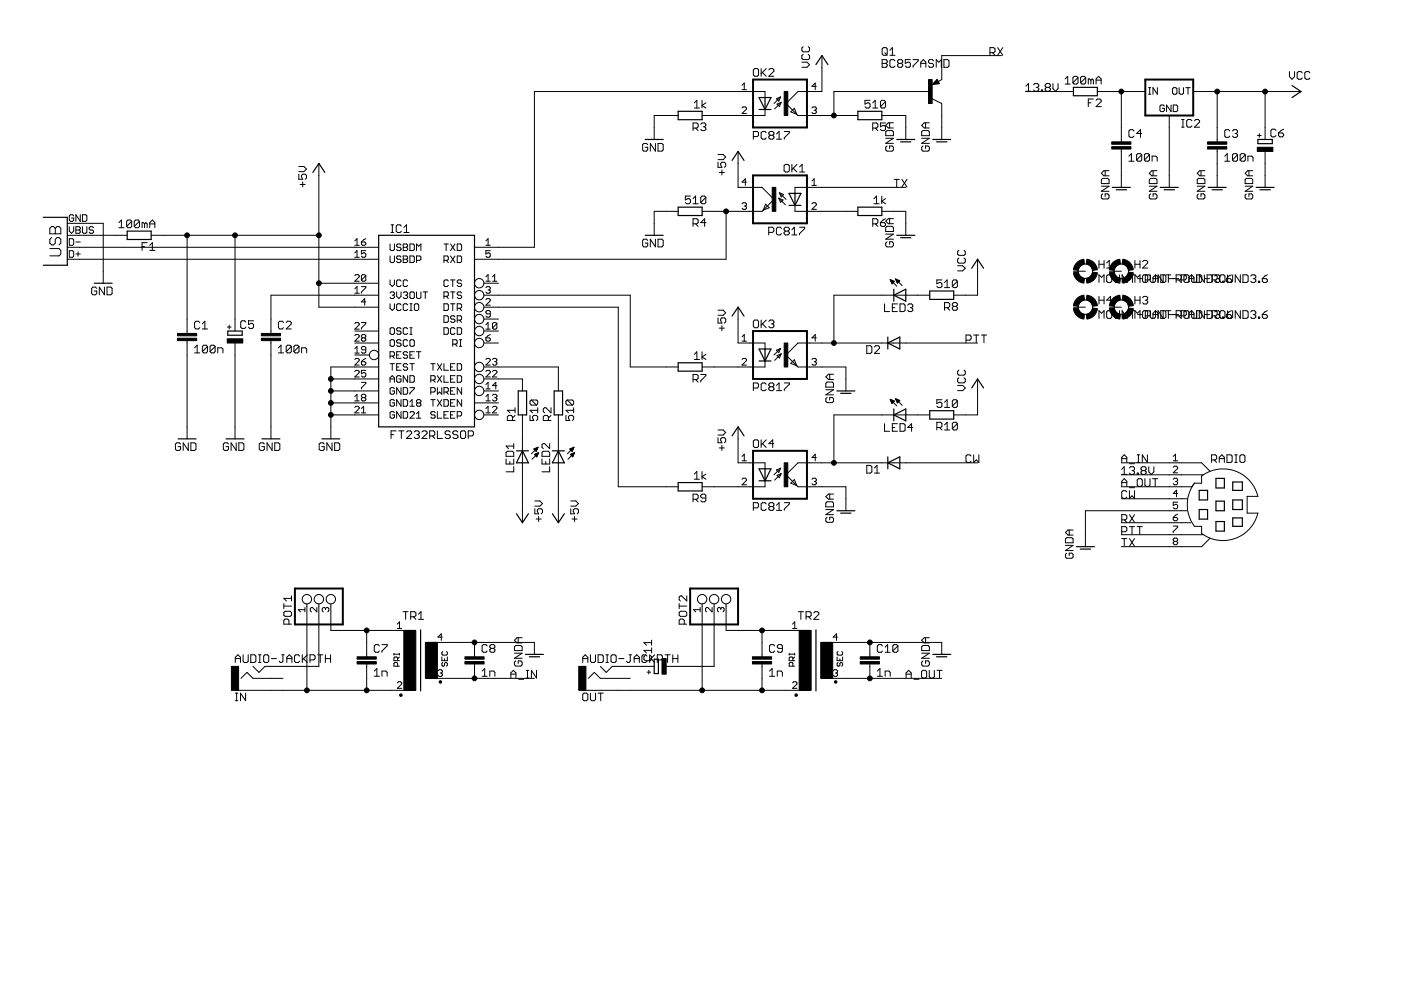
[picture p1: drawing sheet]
<svg xmlns="http://www.w3.org/2000/svg" width="297mm" height="210mm" viewBox="0 0 297 210" stroke-linecap="round" stroke-linejoin="round" font-family="sans-serif">
<g fill="#000" stroke="#000" stroke-width=".21">
<path d="M113.3 19.4v33zM156.5 19.4h2.5zM113.3 19.4h43.2zM157.3 18.1l.5-.5zM157.3 19h1zM157.8 17.6v1.4zM159.7 14.8v1.1zM159.7 15.9l.3 .3zM159.7 14.8l.3-.3zM160 16.2h.5zM160 14.5h.5zM160.5 16.2l.3-.3z"/>
<path d="M160.8 14.8v1.1zM160.5 14.5l.3 .3zM161.4 14.5v1.7zM161.4 15.6l1.1-1.1zM161.6 15.3l.9 .9zM162.2 19.4v1.3zM159 19.4h3.2zM164.1 15.1l-1.1 1.1zM163.3 14.5l-.3 .3zM163.3 14.5h.5zM163 16.2h1.1zM164.1 14.8v.3z"/>
<path d="M163.8 14.5l.3 .3zM169.2 19.4l-2.6 2.5zM169.2 19.4h2.5zM170 14.3h1.1zM170 11.8v.6zM170 12.4l.3 .2zM170 10.2v.5zM170 10.7l.3 .3zM170.3 11.5l-.3 .3zM170.3 12.6h1.1zM170.3 9.9l-.3 .3zM170.3 11h1.1z"/>
<path d="M171.6 13.7l-.5 .6zM170 13.2h1.1zM171.4 12.6l.2-.2zM171.4 11l.2-.3zM171.1 13.2l.5 .5zM171.6 11.8v.6zM171.4 11.5l.2 .3zM171.6 10.2v.5zM171.4 9.9l.2 .3zM172.1 18.3h1zM172.8 17.6v1.4zM172.1 18.3l.7-.7z"/>
<path d="M171.7 19.4h2.6zM174.3 11.8v2.5zM174.3 14.3v5.1zM176.8 19.4v5.1zM187 12.6v1.7zM187 12.6h.9zM187 13.4h.9zM187 10.4v1.1zM187 10.4l.3-.3zM187.3 10.1h.6zM187 11.5l.3 .2zM187.6 11.2l.5 .5z"/>
<path d="M187.9 12.6l.2 .3zM187.9 13.4l.2 .3zM187 14.3h.9zM187.9 10.1l.2 .3zM187.3 11.7h.6zM188.1 12.9v.3zM188.1 13.2l-.2 .2zM188.1 13.7v.3zM188.1 14l-.2 .3zM188.1 10.4v1.1zM188.1 11.5l-.2 .2zM188.7 12.9v1.1z"/>
<path d="M188.7 14l.2 .3zM189.2 10.1l-.5 .5zM188.7 11.7h1.1zM188.9 12.6l-.2 .3zM188.9 14.3h.6zM189.2 10.1v1.6zM188.9 12.6h.6zM189.5 14.3l.3-.3zM189.5 12.6l.3 .3zM190.3 12.9l.3-.3zM190.3 13.7v.3zM190.3 13.7l.3-.3z"/>
<path d="M190.3 12.9v.3zM190.6 12.6h.5zM190.3 14l.3 .3zM190.3 13.2l.3 .2zM190.6 13.4h.5zM191.1 12.6l.3 .3zM191.1 13.4l.3 .3zM190.6 14.3h.5zM191.4 12.9v.3zM191.1 13.4l.3-.2zM191.4 13.7v.3zM191.4 14l-.3 .3z"/>
<path d="M191.9 12.6v.8zM191.9 13.4l.6-.2zM191.9 14l.3 .3zM192.5 13.2h.3zM192.8 13.2l.2 .2zM192.2 14.3h.6zM191.9 12.6h1.1zM193 13.4v.6zM193 14l-.2 .3zM193.6 12.6h1.1zM193.6 14v.3zM194.6 19.4h2.5z"/>
<path d="M176.8 19.4h17.8zM194.7 12.6v.3zM194.7 12.9l-1.1 1.1zM195.2 13.2v1.1zM195.2 13.2l.6-.6zM195.2 13.4h1.1zM195.8 12.6l.5 .6zM196.3 13.2v1.1zM196.8 12.9v.3zM196.8 13.2l.3 .2zM197.1 12.6l-.3 .3zM197.1 13.4h.6z"/>
<path d="M196.8 14l.3 .3zM197.6 17.9l1.6-.2zM197.1 12.6h.6zM197.7 13.4l.2 .3zM197.1 14.3h.6zM197.7 12.6l.2 .3zM197.9 13.7v.3zM197.9 14l-.2 .3zM198.5 12.6v1.7zM198.5 12.6l.5 .6zM198.7 16.8l-1.1 1.1zM199 13.2l.6-.6z"/>
<path d="M198.7 16.8l.5 .9zM199.6 12.6v1.7zM199.7 14.3v2.6zM198.9 17.3l.8-.4zM199.7 11.8v2.5zM199.7 11.8h12.6zM200.1 12.6v1.7zM200.1 14.3h.8zM200.9 14.3l.3-.3zM200.1 12.6h.8zM201.2 12.9v1.1zM200.9 12.6l.3 .3z"/>
<path d="M209.9 10.1v1.6zM209.9 10.1h.8zM210.4 11.2l.6 .5zM210.7 10.1l.3 .3zM209.9 11.2h.8zM211 10.4v.5zM210.7 11.2l.3-.3zM211.5 10.1l1.1 1.6zM212.6 10.1l-1.1 1.6zM217.5 18.3l.6-.6zM217.5 19.3h1.1zM218.1 17.7v1.6z"/>
<path d="M219.1 18l.3-.3zM219.4 17.7h.6zM219.1 19.1l.3 .2zM220 17.7l.2 .3zM219.7 18.5h.3zM220 18.5l.2 .3zM219.4 19.3h.6zM220.2 18v.3zM220 18.5l.2-.2zM220.2 18.8v.3zM220.2 19.1l-.2 .2zM220.8 19.1v.2z"/>
<path d="M220.8 19.1h.2zM221 19.1v.2zM220.8 19.3h.2zM221.6 18l.3-.3zM221.6 18.8v.3zM221.6 18.8l.3-.3zM221.6 18v.3zM221.9 17.7h.5zM221.6 19.1l.3 .2zM221.6 18.3l.3 .2zM221.9 18.5h.5zM222.4 17.7l.3 .3z"/>
<path d="M222.4 18.5l.3 .3zM221.9 19.3h.5zM222.7 18v.3zM222.4 18.5l.3-.2zM222.7 18.8v.3zM222.7 19.1l-.3 .2zM223.2 17.7v1.1zM223.2 18.8l.6 .5zM223.8 19.3l.5-.5zM224.3 17.7v1.1zM225 19.4h2.6zM217.4 19.4h7.6z"/>
<path d="M225.8 16.7l.6-.5zM225.8 17.8h1.1zM226.4 16.2v1.6zM227.5 16.5v1zM227.7 16.2l-.2 .3zM228.6 16.5l-1.1 1zM227.7 16.2h.6zM227.5 17.5l.2 .3zM228.3 16.2l.3 .3zM227.7 17.8h.6zM228.6 16.5v1zM228.6 17.5l-.3 .3z"/>
<path d="M229.1 16.5v1zM229.1 16.5l.3-.3zM229.1 17.5l1.1-1zM229.4 16.2h.5zM229.1 17.5l.3 .3zM229.9 16.2l.3 .3zM229.4 17.8h.5zM230.2 16.5v1zM230.2 17.5l-.3 .3zM230.7 16.7v1.1zM230.7 16.7h.3zM231 16.7l.3 .3z"/>
<path d="M231.3 17v.8zM231.3 17l.3-.3zM231.6 16.7l.2 .3zM231.8 17v.8zM232.4 16.7v1.1zM232.9 16.2l-.5 .5zM232.4 17h1.1zM232.9 16.2l.6 .5zM233.5 16.7v1.1zM232.7 19.4h2.5zM235.2 19.4h2.5zM240.3 19.4h2.5z"/>
<path d="M237.7 19.4h2.6zM243.5 20h.5zM243.5 18.6h.5zM243.8 18.6v1.4zM244.5 18.6v1.4zM244.5 18.6l.9 1.4zM245.4 18.6v1.4zM248.6 18.8v.9zM248.6 19.7l.2 .3zM248.8 18.6l-.2 .2zM248.8 20h.5zM248.8 18.6h.5z"/>
<path d="M249.3 20l.2-.3zM249.5 18.8v.9zM249.3 18.6l.2 .2zM250 18.6v1.1zM250 19.7l.2 .3zM250.2 20h.5zM250.7 20l.2-.3zM250.9 18.6v1.1zM251.4 18.6h.9zM251.9 18.6v1.4zM253 19.4h2.5zM255.5 19.4h2.6z"/>
<path d="M258.1 19.4h10.1zM268.2 19.4h5.1zM273.3 19.4h2.5zM273.4 15.2v1.1zM273.4 16.3l.5 .5zM274.5 16.3l-.6 .5zM274.5 15.2v1.1zM275 15.5v1zM275 16.5l.3 .3zM275.3 15.2l-.3 .3zM275.3 16.8h.5zM275.3 15.2h.5z"/>
<path d="M276.1 16.5l-.3 .3zM275.8 15.2l.3 .3zM276.6 15.5v1zM276.6 16.5l.3 .3zM276.9 15.2l-.3 .3zM276.9 16.8h.6zM276.9 15.2h.6zM277.7 16.5l-.2 .3zM277.5 15.2l.2 .3zM63.4 36.9v1.1zM63.4 38h.8zM63.4 36.4h1z"/>
<path d="M63.6 39.1h1.1zM63.9 37.2v.3zM64.2 36.9l-.3 .3zM64.2 38.6v1zM63.9 37.5l.3 .5zM64.2 36.9h.5zM64.4 36.4l.6-.6zM63.4 35.3h1zM64.7 36.9l.3 .3zM65 37.2v.5zM65 37.7l-.3 .3zM64.4 35.3l.6 .5z"/>
<path d="M67.6 34.6v2.6zM67.6 37.2v12.7zM136.2 30.7v1.1zM136.2 31.8l.3 .2zM136.2 30.7l.3-.3zM136.5 32h.6zM136.5 30.4h.6zM137.1 32l.2-.2zM137.1 30.4l.2 .3zM137.3 31.2v.6zM136.8 31.2h.5zM137.9 30.4v1.6z"/>
<path d="M137.9 30.4l1.1 1.6zM138.7 27v2.6zM138.7 24.5v2.5zM139 30.4v1.6zM139.5 30.4v1.6zM139.5 32h.8zM140.3 32l.3-.2zM139.5 30.4h.8zM140.6 30.7v1.1zM140.3 30.4l.3 .3zM141.2 24.5h2.6zM138.7 24.5h2.5z"/>
<path d="M146.9 26.1v1.6zM146.9 26.1h.8zM147.2 21.8l.5-.5zM147.2 22.9h1.1zM147.5 27.2l.5 .5zM147.7 21.3v1.6zM147.7 26.1l.3 .2zM146.9 27.2h.8zM148 26.3v.6zM148 26.9l-.3 .3zM148.6 26.3l.2-.2zM148.8 21.3v1.6z"/>
<path d="M148.8 22.4l.9-.6zM148.8 26.1h.6zM148.6 27.4l.2 .3zM149.4 26.1l.2 .2zM149.1 26.9h.3zM149.4 26.9l.2 .3zM148.8 27.7h.6zM149.6 26.3v.3zM149.6 26.6l-.2 .3zM149.6 27.2v.2zM149.6 27.4l-.2 .3zM148.8 22.4l.9 .5z"/>
<path d="M148.9 24.5h2.5zM152.2 34.4v1.1zM152.2 35.5h.9zM152.2 33.8h1.1zM152.5 36.6h1.1zM152.8 34.7v.2zM152.8 34.7l.3-.3zM153.1 36v1.1zM152.8 34.9l.3 .6zM153.1 34.4h.5zM153.9 33.3l-.6 .5zM152.2 32.8h1.1z"/>
<path d="M153.6 34.4l.3 .3zM153.9 34.7v.5zM153.6 35.5l.3-.3zM153.3 32.8l.6 .5zM156.5 39.7h2.5zM156.5 24.5h2.5zM156.5 32.1v2.5zM156.5 34.6v5.1zM151.4 24.5h5.1zM157.3 38.6h1zM157.3 24.1l1-1zM157.6 22.7l-.3 .2z"/>
<path d="M158 37.9v1.4zM158 37.9l-.7 .7zM157.6 22.7h.4zM157.3 24.1h1zM158.3 22.9v.2zM158 22.7l.3 .2zM159.7 27.9v1.6zM159.7 27.9h.8zM160.5 27.9l.3 .3zM159.7 29h.8zM160.8 28.2v.5zM160.5 29l.3-.3z"/>
<path d="M161.4 28.2v1zM161.4 29.2l.2 .3zM161.6 39.7l2.5 2.6zM159 39.7h2.6zM161.4 28.2l.2-.3zM161.6 29.5h.6zM161.6 27.9h.6zM162.2 29.5l.3-.3zM162.2 23.2v1.3zM159 24.5h3.2zM162.2 27.9l.3 .3zM163 28.2l.3-.3z"/>
<path d="M163 29v.2zM163 29l.3-.3zM163 28.2v.2zM163.3 27.9h.5zM163 29.2l.3 .3zM163 28.4l.3 .3zM163.3 28.7h.5zM163.8 27.9l.3 .3zM163.8 28.7l.3 .3zM163.3 29.5h.5zM164.1 28.2v.2zM164.1 28.4l-.3 .3z"/>
<path d="M164.1 29v.2zM164.1 29.2l-.3 .3zM164.1 21.9l1.4-1.3zM164.2 23.1l1.4-1.4zM164.6 20.9l.5 .5zM164.6 28.4l.6-.5zM164.6 29.5h1.1zM164.7 22.1l.5 .5zM165.5 20.6l-.4 .8zM165.2 27.9v1.6zM165.6 21.7l-.4 .9zM164.6 20.9l.9-.3z"/>
<path d="M164.7 22.1l.9-.4zM166.2 35.1v1.1zM166.2 36.2l.3 .3zM166.3 27.9h1.1zM166.3 29.2v.3zM166.2 35.1l.3-.2zM166.5 36.5h.6zM166.6 21.9l2.3 2.3zM166.5 34.9h.6zM167.1 36.5l.2-.3zM167.3 35.1v1.1zM167.1 34.9l.2 .2z"/>
<path d="M167.4 27.9v.3zM167.4 28.2l-1.1 1zM167.7 23.7l.7-.7zM167.9 34.9v1.6zM167.9 35.9l1.1-1zM168.2 35.7l.8 .8zM168.4 23l.5 1.2zM168.6 39.7v1.3zM168.6 39.7h3.1zM168.9 24.2l.3 .3zM167.7 23.7l1.2 .5zM169.2 24.5h2.5z"/>
<path d="M169.5 35.4l.6-.5zM169.5 36.5h1.1zM170.1 34.9v1.6zM172.1 38.4l.5-.5zM172.1 39.3h1zM172.1 22.9l.3-.2zM172.4 22.7h.4zM172.1 23.8l.3 .3zM172.6 37.9v1.4zM172.8 22.7l.3 .2zM172.6 23.4h.2zM172.8 23.4l.3 .2z"/>
<path d="M172.4 24.1h.4zM173.1 22.9v.2zM173.1 23.1l-.3 .3zM173.1 23.6v.2zM173.1 23.8l-.3 .3zM171.7 39.7h2.6zM171.7 24.5h2.6zM174.3 39.7h17.7zM174.3 24.5h2.5zM176.8 24.5h2.5zM179.3 24.5h2.6zM183.4 21.3v.8z"/>
<path d="M183.4 22.1l.5-.3zM183.4 22.6l.3 .3zM183.9 21.8h.3zM184.2 21.8l.3 .3zM183.7 22.9h.5zM183.4 21.3h1.1zM184.5 22.1v.5zM184.5 22.6l-.3 .3zM185 21.8l.6-.5zM185 22.9h1.1zM185 26.1v1.6zM185 26.1h.8z"/>
<path d="M185.6 21.3v1.6zM185.6 27.2l.5 .5zM185.8 26.1l.3 .2zM185 27.2h.8zM186.1 26.3v.6zM186.1 26.9l-.3 .3zM186.7 21.5v1.1zM186.9 21.3l-.2 .2zM186.7 22.6l1-1.1zM186.7 26.1v.8zM186.7 26.9l.5-.3zM186.9 21.3h.6z"/>
<path d="M186.7 22.6l.2 .3zM186.7 27.4l.2 .3zM187.2 26.6h.3zM187.5 21.3l.2 .2zM186.9 22.9h.6zM187.5 26.6l.2 .3zM186.9 27.7h.6zM187.7 21.5v1.1zM187.7 22.6l-.2 .3zM186.7 26.1h1zM187.7 26.9v.5zM187.5 27.7l.2-.3z"/>
<path d="M187.8 31.2v.6zM187.8 31.8l.3 .2zM187.8 30.4l1.6-1.1zM187.8 28.8h1.6zM187.8 27.9v.9zM187.8 26.6l.5-.6zM188.1 30.9l-.3 .3zM188.1 32h1zM187.8 27.9l.3-.2zM187.8 26.6l.5 .5zM188.3 26h1.1zM188.6 30.9v.6z"/>
<path d="M188.6 26v1.1zM189.1 32l.3-.2zM188.6 30.9h.5zM188.1 27.7h1zM189.4 31.2v.6zM189.1 30.9l.3 .3zM187.8 30.4h1.6zM187.8 29.3h1.6zM189.4 27.9v.9zM189.1 27.7l.3 .2zM188.3 27.1h1.1zM187 24.5h2.5z"/>
<path d="M189.5 24.5h2.5zM189.6 38h1zM190.1 38v1.6zM191.2 38l1.1 1.6zM192 27v2.6zM192 24.5v2.5zM192.3 38l-1.1 1.6zM195.4 31.2v.6zM195.4 31.8l.3 .2zM195.4 30.4l1.6-1.1zM195.4 28.8h1.6zM195.4 27.9v.9z"/>
<path d="M195.4 26.6l.6-.6zM195.7 30.9l-.3 .3zM195.7 32h1.1zM195.4 27.9l.3-.2zM195.4 26.6l.6 .5zM196 26h1zM196.2 30.9v.6zM196.2 26v1.1zM196.8 32l.2-.2zM196.2 30.9h.6zM195.7 27.7h1.1zM197 31.2v.6z"/>
<path d="M196.8 30.9l.2 .3zM195.4 30.4h1.6zM195.4 29.3h1.6zM197 27.9v.9zM196.8 27.7l.2 .2zM196 27.1h1zM199.7 21.9v2.6zM197.6 20.9l2.1 1zM199.7 27v2.6zM199.7 24.5v2.5zM230.7 21v1.6zM230.7 21h1.1z"/>
<path d="M230.7 21.8h.6zM232.4 22.6l1.1-1.1zM232.6 21l-.2 .3zM232.6 21h.6zM232.4 22.6h1.1zM233.5 21.3v.2zM233.2 21l.3 .3zM233.5 38.9h1.6zM233.5 38.1v.8zM234 36.2l-.5 .5zM233.8 37.8l-.3 .3zM233.5 36.7l.5 .6z"/>
<path d="M234 36.2h1.1zM234.3 36.2v1.1zM233.8 37.8h1.1zM233.5 39.5h1.6zM235.1 38.1v.8zM234.9 37.8l.2 .3zM234 37.3h1.1zM237.7 27v2.6zM237.7 32.1v2.5zM237.7 29.6v.5zM237.7 31.6v.5zM237.7 37.2v2.5z"/>
<path d="M237.7 34.6v2.6zM237.7 19.4v7.6zM239.4 33.1l.5-.5zM239.4 34.2h1zM239.4 27.8v1.1zM239.4 28.9l.2 .2zM239.6 27.5l-.2 .3zM239.6 29.1h.6zM239.9 32.6v1.6zM239.6 27.5h.6zM240.2 29.1l.2-.2zM240.2 27.5l.2 .3z"/>
<path d="M241 32.8v1.1zM241 32.8l.3-.2zM242.1 32.8l-1.1 1.1zM241 28.3h1.1zM241.3 32.6h.5zM241 33.9l.3 .3zM241.8 32.6l.3 .2zM241.3 34.2h.5zM241.8 27.5v1.6zM241 28.3l.8-.8zM242.1 32.8v1.1zM242.1 33.9l-.3 .3z"/>
<path d="M242.6 32.8v1.1zM242.6 32.8l.3-.2zM243.7 32.8l-1.1 1.1zM242.9 32.6h.5zM242.6 33.9l.3 .3zM243.4 32.6l.3 .2zM242.9 34.2h.5zM243.7 38.9h1.6zM243.7 38.1v.8zM244.2 36.2l-.5 .5zM243.7 32.8v1.1zM243.4 34.2l.3-.3z"/>
<path d="M243.9 37.8l-.2 .3zM243.7 36.7l.5 .6zM244.2 36.2h1.1zM244.3 33.1v1.1zM244.3 33.1h.8zM244.5 36.2v1.1zM243.9 37.8h1.1zM245.1 33.1l.2 .3zM243.7 39.5h1.6zM245.3 38.1v.8zM245 37.8l.3 .3zM244.2 37.3h1.1z"/>
<path d="M245.3 33.4v.8zM245.9 22.5v.9zM245.9 23.4l.3 .3zM246.2 22.3l-.3 .2zM246.2 23.7h.4zM246.2 22.3h.4zM246.6 23.7l.3-.3zM246.6 22.3l.3 .2zM246.9 23v.4zM246.4 23h.5zM247.3 22.3v1.4zM247.3 22.3l1 1.4z"/>
<path d="M247.9 24.5v2.5zM247.9 37.2v2.5zM247.9 27v10.2zM248.3 22.3v1.4zM248.8 22.3v1.4zM248.8 23.7h.6zM249.4 23.7l.3-.3zM248.8 22.3h.6zM249.7 22.5v.9zM249.4 22.3l.3 .2zM250.5 27h.6zM250.5 25.3h.6z"/>
<path d="M250.8 25.3v1.7zM251.6 25.6v1.1zM251.6 26.7l.3 .3zM251.9 25.3l-.3 .3zM251.9 27h.5zM251.9 25.3h.5zM252.4 27l.3-.3zM252.4 25.3l.3 .3zM254.3 25.9l-1 1.1zM253.5 25.3l-.2 .3zM253.8 38.9h1.7zM253.8 38.1v.8z"/>
<path d="M254.4 36.2l-.6 .5zM253.5 25.3h.6zM254.1 37.8l-.3 .3zM253.3 27h1zM254.3 25.6v.3zM254.1 25.3l.2 .3zM253.8 36.7l.6 .6zM254.4 36.2h1.1zM254.6 36.2v1.1zM254.1 37.8h1.1zM253.8 39.5h1.7zM255.5 38.1v.8z"/>
<path d="M255.2 37.8l.3 .3zM254.4 37.3h1.1zM258.1 27v2.6zM258.1 32.1v2.5zM258.1 29.6v.5zM258.1 31.6v.5zM258.1 37.2v2.5zM258.1 34.6v2.6zM258.1 19.4v7.6zM259.7 33.1l.5-.5zM259.7 34.2h1.1zM259.7 27.8v1.1z"/>
<path d="M259.7 28.9l.2 .2zM259.9 27.5l-.2 .3zM259.9 29.1h.6zM260.2 32.6v1.6zM259.9 27.5h.6zM260.5 29.1l.3-.2zM260.5 27.5l.3 .3zM261.3 32.8v1.1zM261.3 32.8l.3-.2zM262.4 32.8l-1.1 1.1zM261.3 27.8l.3-.3zM261.6 32.6h.5z"/>
<path d="M261.3 33.9l.3 .3zM261.6 27.5h.5zM261.3 28.9l.3 .2zM262.1 32.6l.3 .2zM261.6 34.2h.5zM262.1 27.5l.3 .3zM261.9 28.3h.2zM262.1 28.3l.3 .3zM261.6 29.1h.5zM262.4 32.8v1.1zM262.1 34.2l.3-.3zM262.4 27.8v.2z"/>
<path d="M262.4 28l-.3 .3zM262.4 28.6v.3zM262.4 28.9l-.3 .2zM262.9 32.8v1.1zM262.9 32.8l.3-.2zM264 32.8l-1.1 1.1zM263.2 32.6h.6zM262.9 33.9l.3 .3zM263.8 32.6l.2 .2zM263.2 34.2h.6zM264 38.9h1.6zM264 38.1v.8z"/>
<path d="M264.5 36.2l-.5 .5zM264 32.8v1.1zM263.8 34.2l.2-.3zM264.2 37.8l-.2 .3zM264 36.7l.5 .6zM264.5 36.2h1.1zM264.6 33.1v1.1zM264.6 33.1h.8zM264.8 36.2v1.1zM264.2 37.8h1.1zM265.4 33.1l.3 .3zM264 39.5h1.6z"/>
<path d="M265.6 38.1v.8zM265.3 37.8l.3 .3zM264.5 37.3h1.1zM265.7 33.4v.8zM266.6 28.7h.8zM267 28.3v.8zM268.2 32.1v2.5zM268.2 27v2.6zM268.2 37.2v2.5zM268.2 34.6v2.6zM268.2 19.4v7.6zM269.5 27.7v1z"/>
<path d="M269.5 28.7l.2 .3zM269.7 27.4l-.2 .3zM269.7 29h.6zM269.7 27.4h.6zM270.3 29l.2-.3zM270.3 27.4l.2 .3zM271.1 28.2v.5zM271.1 28.7l.3 .3zM271.4 29h.5zM271.1 28.2l.5-.5zM271.9 29l.3-.3zM271.1 28.2h.8z"/>
<path d="M271.6 27.7l.6-.3zM272.2 28.5v.2zM271.9 28.2l.3 .3zM10.6 54.3h1.9zM10.6 50.8v.7zM10.6 51.5l.3 .4zM10.6 48.4v1.2zM10.6 48.4l.3-.4zM10.9 50.4l-.3 .4zM10.9 51.9h.4zM10.9 48h.4zM11.3 51.9l.4-.4z"/>
<path d="M11.3 48l.4 .4zM11.7 50.8v.7zM12.1 50.4l-.4 .4zM11.7 48.4l.4-.4zM11.7 48.4v1.2zM12.1 50.4h.4zM12.1 48h.4zM12.5 54.3l.4-.4zM10.6 52.7h1.9zM12.5 50.4l.4 .4zM12.5 48l.4 .4zM12.9 53.1v.8z"/>
<path d="M12.5 52.7l.4 .4zM12.9 50.8v.7zM12.9 51.5l-.4 .4zM10.6 49.6h2.3zM12.9 48.4v1.2zM14.7 53.1v1.4zM14.7 54.5h.7zM14.7 50.6v1.4zM14.7 52h.7zM14.7 48.1v.9zM14.7 49l.5 .5zM14.7 45.8v.9z"/>
<path d="M14.7 46.7l.2 .2zM14.9 45.5l-.2 .3zM14.9 46.9h.5zM15.2 49.5l.4-.5zM15.4 54.5l.2-.2zM14.7 53.1h.7zM15.4 52l.2-.2zM14.7 50.6h.7zM14.9 45.5h.5zM15.4 46.9l.2-.2zM15.6 53.4v.9zM15.4 53.1l.2 .3z"/>
<path d="M15.6 50.8v1zM15.4 50.6l.2 .2zM15.6 48.1v.9zM15.4 45.5l.2 .3zM15.6 46.2v.5zM15.2 46.2h.4zM16.1 53.8h.9zM16.1 51.3h.9zM16.1 48.1v1.4zM16.1 48.1h.7zM16.1 48.8h.7zM16.1 45.5v1.4z"/>
<path d="M16.1 45.5l.9 1.4zM16.6 53.4v.9zM16.8 48.1l.2 .2zM16.8 48.8l.2 .2zM16.1 49.5h.7zM14.3 55h2.5zM14.3 52.4h2.5zM14.3 49.9h2.5zM14.3 47.3h2.5zM16.8 47.3h5.1zM16.8 52.4h58.4zM16.8 55h58.4z"/>
<path d="M16.8 49.9h7.6zM17 48.3v.2zM17 48.5l-.2 .3zM17 49v.2zM17 49.2l-.2 .3zM17 45.5v1.4zM17.5 48.1v1.1zM17.5 49.2l.2 .3zM17.5 45.5v1.4zM17.5 46.9h.7zM17.7 49.5h.5zM18.2 49.5l.2-.3z"/>
<path d="M18.2 46.9l.2-.2zM17.5 45.5h.7zM18.4 48.1v1.1zM18.4 45.8v.9zM18.2 45.5l.2 .3zM18.9 48.3v.2zM18.9 48.5l.2 .3zM19.1 48.1l-.2 .2zM19.1 48.8h.5zM18.9 49.2l.2 .3zM19.1 48.1h.5zM19.6 48.8l.2 .2z"/>
<path d="M19.1 49.5h.5zM19.6 48.1l.2 .2zM19.8 49v.2zM19.8 49.2l-.2 .3zM21.9 57.5v2.5zM21.9 47.3v10.2zM24.4 49.9h2.6zM25.7 46.7l-.5 .5zM25.2 48.3h1.1zM25.7 46.7v1.6zM26.8 46.9v1.1zM26.8 46.9l.3-.2z"/>
<path d="M26.8 48l1.1-1.1zM27.1 46.7h.6zM26.8 48l.3 .3zM27.7 46.7l.2 .2zM27.1 48.3h.6zM27.9 46.9v1.1zM27.9 48l-.2 .3zM28.5 46.9v1.1zM28.5 46.9l.2-.2zM28.5 48l1.1-1.1zM28.7 46.7h.6zM28.5 48l.2 .3z"/>
<path d="M29.3 46.7l.3 .2zM28.7 48.3h.6zM29.6 46.9v1.1zM29.6 48l-.3 .3zM30.1 47.2v1.1zM30.1 47.2h.3zM30.1 51.5v1.6zM30.1 51.5h1.1zM30.1 52.3h.5zM30.4 47.2l.2 .3zM30.6 47.5v.8zM30.6 47.5l.3-.3z"/>
<path d="M30.9 47.2l.3 .3zM31.2 47.5v.8zM31.7 47.2v1.1zM31.7 47.2l.6-.5zM31.7 47.5h1.1zM31.7 52l.6-.5zM31.7 53.1h1.1zM32.3 46.7l.5 .5zM32.3 51.5v1.6zM32.8 47.2v1.1zM32 49.9h2.6zM34.6 49.9h5.1z"/>
<path d="M39.7 49.9h10.1zM49.8 49.9h17.8zM75.7 50.6l-.5 .5zM75.2 52h1zM75.7 53.1l-.5 .5zM75.2 54.5h1zM76.2 58.7l-1 .9zM75.2 52.4h5.1zM75.2 55h5.1zM75.5 58.2l-.3 .3zM75.7 50.6v1.4zM75.7 53.1v1.4z"/>
<path d="M75.5 58.2h.4zM75.2 59.6h1zM76.2 58.5v.2zM75.9 58.2l.3 .3zM76.6 51.3v.5zM76.6 51.8l.3 .2zM76.6 53.1v.7zM76.6 53.8l.5-.2zM76.6 58.5v.9zM76.6 58.5l.3-.3zM76.6 59.4l1-.9zM76.9 52h.4z"/>
<path d="M76.6 54.3l.3 .2zM76.9 58.2h.4zM76.6 59.4l.3 .2zM76.6 51.3l.5-.5zM77.1 53.6h.2zM77.3 52l.3-.2zM76.6 51.3h.7zM77.3 53.6l.3 .2zM76.9 54.5h.4zM77.3 58.2l.3 .3zM76.9 59.6h.4zM77.1 50.8l.5-.2z"/>
<path d="M77.6 51.5v.3zM77.3 51.3l.3 .2zM76.6 53.1h1zM77.6 53.8v.5zM77.6 54.3l-.3 .2zM77.6 58.5v.9zM77.6 59.4l-.3 .2zM82.7 51.7v1.2zM82.7 52.9l.2 .2zM82.7 54.3v1.1zM82.7 55.4l.2 .3zM82.7 59.4v.9z"/>
<path d="M82.9 49.3h.6zM82.9 47.7h.6zM82.9 53.1h.5zM82.9 55.7h.5zM83.2 47.7v1.6zM83.4 53.1l.2-.2zM83.4 55.7l.2-.3zM83.6 51.7v1.2zM83.6 54.3v1.1zM84 47.9v1.1zM84 49l.3 .3zM84.1 52v.2z"/>
<path d="M84.1 52.2l.2 .2zM84.1 54.5v.2zM84.1 54.7l.2 .3zM84.1 59.6v.9zM84.3 47.7l-.3 .2zM84.3 49.3h.5zM84.3 51.7l-.2 .3zM84.3 52.4h.5zM84.1 52.9l.2 .2zM84.3 54.3l-.2 .2zM84.3 55h.5zM84.1 55.4l.2 .3z"/>
<path d="M84.3 59.4l-.2 .2zM84.3 51.7h.5zM84.8 52.4l.2 .3zM84.3 53.1h.5zM84.3 54.3h.5zM84.8 55l.2 .2zM84.3 55.7h.5zM84.3 59.4h.5zM84.3 47.7h.5zM84.8 49.3l.3-.3zM84.8 51.7l.2 .3zM85 52.7v.2z"/>
<path d="M85 52.9l-.2 .2zM84.8 54.3l.2 .2zM85 55.2v.2zM85 55.4l-.2 .3zM84.8 59.4l.2 .2zM84.8 47.7l.3 .2zM85.5 51.7v1.4zM85.5 51.7h.7zM85.5 52.4h.7zM85.5 54.3v1.4zM85.5 54.3h.7zM85.5 55h.7z"/>
<path d="M85.5 59.6v.9zM85.6 48.2l.6-.5zM85.6 49.3h1.1zM85.7 59.4l-.2 .2zM86.2 51.7l.2 .3zM86.2 52.4l.2 .3zM85.5 53.1h.7zM86.2 54.3l.2 .2zM86.2 55l.2 .2zM85.5 55.7h.7zM86.2 47.7v1.6zM85.7 59.4h.5z"/>
<path d="M86.4 52v.2zM86.4 52.2l-.2 .2zM86.4 52.7v.2zM86.4 52.9l-.2 .2zM86.4 54.5v.2zM86.4 54.7l-.2 .3zM86.4 55.2v.2zM86.4 55.4l-.2 .3zM86.2 59.4l.2 .2zM86.9 51.7v1.4zM86.9 53.1h.7zM86.9 54.3v1.4z"/>
<path d="M86.9 55.7h.7zM87.6 53.1l.2-.2zM86.9 51.7h.7zM87.6 55.7l.2-.3zM86.9 54.3h.7zM87.8 52v.9zM87.6 51.7l.2 .3zM87.8 54.5v.9zM87.6 54.3l.2 .2zM88.3 51.7v1.4zM88.3 51.7l.5 .5zM88.3 54.3v1.4z"/>
<path d="M88.3 54.3h.7zM88.8 52.2l.4-.5zM89 54.3l.2 .2zM88.3 55.2h.7zM89.2 51.7v1.4zM89.2 54.5v.5zM89.2 55l-.2 .2zM94.1 51.7h1zM94.1 54.3v1.4zM94.1 54.3h.7zM94.1 59.6v.9zM94.4 59.4l-.3 .2z"/>
<path d="M94.6 51.7v1.4zM94.6 55.2l.5 .5zM94.8 54.3l.3 .2zM94.1 55.2h.7zM94.4 59.4h.4zM95.1 54.5v.5zM95.1 55l-.3 .2zM94.8 59.4l.3 .2zM95.5 51.7l1 1.4zM95.5 54.3l1 1.4zM95.5 59.4h1zM96.5 51.7l-1 1.4z"/>
<path d="M96.5 54.3l-1 1.4zM96.9 51.7v1.4zM96.9 53.1h.7zM96.9 54.3v1.4zM96.9 55.7h.7zM96.9 59.6v.2zM96.9 59.8l.3 .2zM97.2 59.4l-.3 .2zM97.6 53.1l.3-.2zM96.9 51.7h.7zM97.6 55.7l.3-.3zM96.9 54.3h.7z"/>
<path d="M97.2 59.4h.4zM97.9 52v.9zM97.6 51.7l.3 .3zM97.9 54.5v.9zM97.6 54.3l.3 .2zM97.6 59.4l.3 .2zM103.5 50.6l-.5 .5zM103 52h.9zM103 53.1v.7zM103 53.8l.5-.2zM103.5 58.2l-.5 .5zM103 59.6h.9z"/>
<path d="M103 54.3l.3 .2zM103.5 50.6v1.4zM103.5 53.6h.2zM103.5 58.2v1.4zM103.7 53.6l.2 .2zM103.3 54.5h.4zM103 53.1h.9zM103.9 53.8v.5zM103.9 54.3l-.2 .2zM104.4 58.7l.5-.5zM104.4 59.6h.9zM104.9 58.2v1.4z"/>
<path d="M100.6 52.4h5.1zM100.6 55h5.1zM105.7 55h48.2zM105.7 52.4h7.6zM136.2 51v1.1zM136.2 52.1l.3 .2zM136.5 50.7l-.3 .3zM136.5 52.3h.6zM136.5 50.7h.6zM137.1 52.3l.2-.2zM137.1 50.7l.2 .3zM137.3 51.5v.6z"/>
<path d="M136.8 51.5h.5zM137.9 50.7v1.6zM137.9 50.7l1.1 1.6zM138.7 47.3v2.6zM138.7 44.8v2.5zM139 50.7v1.6zM139.5 50.7v1.6zM139.5 52.3h.8zM140.3 52.3l.3-.2zM139.5 50.7h.8zM140.6 51v1.1zM140.3 50.7l.3 .3z"/>
<path d="M141.2 44.8h2.6zM138.7 44.8h2.5zM145.3 41.6v.8zM145.3 42.4l.5-.3zM145.3 42.9l.3 .3zM145.8 42.1h.3zM146.1 42.1l.3 .3zM145.6 43.2h.5zM145.3 41.6h1.1zM146.4 42.4v.5zM146.1 43.2l.3-.3zM147.5 41.6l-.6 .5z"/>
<path d="M146.9 43.2h1.1zM146.9 46.4v1.6zM146.9 46.4h.8zM147.5 41.6v1.6zM147.5 47.5l.5 .5zM147.7 46.4l.3 .3zM146.9 47.5h.8zM148 46.7v.5zM147.7 47.5l.3-.3zM148.6 41.8v1.1zM148.8 41.6l-.2 .2zM149.6 41.8l-1 1.1z"/>
<path d="M148.6 47.2h1zM148.8 41.6h.6zM148.6 42.9l.2 .3zM149.4 41.6l.2 .2zM148.8 43.2h.6zM149.4 46.4v1.6zM149.4 46.4l-.8 .8zM149.6 41.8v1.1zM149.6 42.9l-.2 .3zM148.9 44.8h2.5zM151.4 44.8h2.5zM153.9 44.8v10.2z"/>
<path d="M156.5 44.8h2.5zM153.9 44.8h2.6zM157.3 43.2l.3-.2zM157.6 43h.4zM157.3 44.2l.3 .2zM158 43l.3 .2zM157.8 43.7h.2zM158 43.7l.3 .2zM157.6 44.4h.4zM158.3 43.2v.3zM158 43.7l.3-.2zM158.3 43.9v.3z"/>
<path d="M158 44.4l.3-.2zM159 44.8h2.6zM161.6 44.8l.2-.2zM161.8 44.6l1.3-.6zM162.3 43.3l-.5 1.3zM163 48.2v1.6zM163 48.2h.8zM162.3 43.3l.8 .7zM163.8 48.2l.3 .3zM163 49.3h.8zM164.1 48.5v.5zM163.8 49.3l.3-.3z"/>
<path d="M164.1 42.3l-2.3 2.3zM164.6 48.5v1zM164.6 49.5l.3 .3zM164.9 48.2l-.3 .3zM164.9 49.8h.5zM165.1 42l.9 .4zM165.2 40.9l.9 .4zM164.9 48.2h.5zM165.7 49.5l-.3 .3zM165.1 42l.4 .9zM165.2 40.9l.4 .9zM165.4 48.2l.3 .3z"/>
<path d="M166 42.4l-.5 .5zM166.1 41.3l-.5 .5zM166.2 48.5l.3-.3zM166.2 49.3v.2zM166.2 49.3l.3-.3zM166.2 48.5v.2zM166.5 48.2h.6zM166.2 49.5l.3 .3zM166.2 48.7l.3 .3zM166.5 49h.6zM165.1 42l1.4 1.4zM165.2 40.9l1.4 1.4z"/>
<path d="M167.1 48.2l.2 .3zM167.1 49l.2 .3zM166.5 49.8h.6zM167.3 48.5v.2zM167.1 49l.2-.3zM167.3 49.3v.2zM167.3 49.5l-.2 .3zM168.4 48.2l-.5 .5zM167.9 49.8h1.1zM168.4 48.2v1.6zM168.6 43.5v1.3zM168.6 44.8h3.1z"/>
<path d="M169.5 48.2h1.1zM169.5 49.5v.3zM170.6 48.2v.3zM170.6 48.5l-1.1 1zM172.1 44.4l1-.9zM172.1 43.2l.3-.2zM172.4 43h.4zM172.1 44.4h1zM173.1 43.2v.3zM172.8 43l.3 .2zM171.7 44.8h2.6zM179.3 44.8h2.6z"/>
<path d="M174.3 44.8h5zM185 46.4v1.6zM185 46.4h.8zM185.3 42.1l.5-.5zM185.3 43.2h1.1zM185.6 47.5l.5 .5zM185.8 41.6v1.6zM185.8 46.4l.3 .3zM185 47.5h.8zM186.1 46.7v.5zM185.8 47.5l.3-.3zM186.7 47.2v.5z"/>
<path d="M186.7 47.7l.2 .3zM186.9 41.6v1.6zM186.9 42.7l.8-.6zM186.9 48h.6zM187.2 46.7l-.5 .5zM187.7 47.7l-.2 .3zM186.7 47.2h.8zM186.9 42.7l.8 .5zM187.2 46.7l.5-.3zM187.7 47.5v.2zM187.5 47.2l.2 .3zM187.8 51.5v.6z"/>
<path d="M187.8 52.1l.3 .2zM187.8 50.7l1.6-1.1zM187.8 49.1h1.6zM187.8 48.3v.8zM187.8 46.9l.5-.5zM188.1 51.3l-.3 .2zM188.1 52.3h1zM188.1 48l-.3 .3zM187.8 46.9l.5 .5zM188.3 46.4h1.1zM188.6 51.3v.5zM188.6 46.4v1z"/>
<path d="M188.7 59.3l.9 .4zM188.8 59.4h.1zM188.8 59.5h.4zM188.9 59.6h.5zM188.9 59.7h.7zM189 59.8h.5zM189 59.9h.3zM189.1 52.3l.3-.2zM188.6 51.3h.5zM188.1 48h1zM189.4 51.5v.6zM189.1 51.3l.3 .2z"/>
<path d="M187.8 50.7h1.6zM187.8 49.6h1.6zM189.4 48.3v.8zM189.1 48l.3 .3zM188.3 47.4h1.1zM187 44.8h2.5zM189.5 44.8h2.5zM189.6 59.7l-.5 .5zM189.9 59.2l.9 .3zM189.9 59.2h.1zM189.9 59.4h.4zM190 59.5h.6z"/>
<path d="M190.1 59.6h.6zM190.1 59.7h.5zM190.2 59.8h.3zM190.2 59.9h.2zM190.8 59.5l-.5 .5zM192 47.3v2.6zM192 44.8v2.5zM198.6 59.4v.8zM199.2 59.9h.3zM199.5 59.9l.2 .3zM198.6 59.4h1.1zM200.3 59.9l.5-.5z"/>
<path d="M200.8 59.4v1.6zM202.2 59.4l-.3 .2zM202.2 59.4h.5zM202.7 59.4l.3 .2zM203 59.6v1.1zM203 57.4h1.1zM203 55v.5zM203 55.5l.3 .3zM203 53.3v.6zM203 53.9l.3 .2zM203 55l.3-.3zM203.3 55.8h1.1z"/>
<path d="M203.3 53.1l-.3 .2zM203.3 54.1h1.1zM204.1 57.4l.6-.5zM203 56.3h1.1zM204.4 55.8l.3-.3zM204.4 54.1l.3-.2zM204.1 56.3l.6 .6zM204.7 55v.5zM204.4 54.7l.3 .3zM204.7 53.3v.6zM204.4 53.1l.3 .2zM207.3 55v2.5z"/>
<path d="M207.3 57.5v5.1zM227.6 57.5h2.5zM233 58.3v1.6zM233 58.3l.6 .5zM233 55.2v1.6zM233 56h1.1zM233.5 41.4v.5zM233.5 41.9l.3 .3zM233.5 40.6l1.6-1.1zM234.1 58.3l-.5 .5zM233.8 41.1l-.3 .3zM233.8 42.2h1.1z"/>
<path d="M234.1 58.3v1.6zM234.1 55.2v1.6zM234.3 41.1v.6zM234.6 58.5v1.1zM234.6 59.6l.3 .3zM234.6 55.8l.6-.6zM234.6 56.8h1.1zM234.9 42.2l.2-.3zM234.3 41.1h.6zM234.6 58.5l.3-.2zM234.9 59.9h.6zM235.1 41.4v.5z"/>
<path d="M234.9 41.1l.2 .3zM233.5 40.6h1.6zM235.2 55.2v1.6zM235.2 57.5h2.5zM234.9 58.3h.6zM235.5 59.9l.2-.3zM235.7 58.5v1.1zM235.5 58.3l.2 .2zM236.3 58.3v1.3zM236.3 59.6l.2 .3zM236.5 59.9h.6zM237.1 59.9l.3-.3z"/>
<path d="M237.4 58.3v1.3zM237.9 58.3v1.6zM237.9 58.3l1.1 1.6zM239 58.3v1.6zM239.5 58.3h1.1zM240.1 58.3v1.6zM240.6 58.3v1.6zM240.6 58.3l.6 .5zM240.6 55.2v1.6zM240.6 56h1.1zM241.2 58.8l.5-.5zM241.2 59.1h1.1z"/>
<path d="M241.7 58.3v1.6zM241.7 55.2v1.6zM242.3 58.5v1.1zM242.3 59.6l.2 .3zM242.3 56.8l1-1zM242.3 58.5l.2-.2zM242.5 59.9h.6zM242.3 55.5l.2-.3zM242.8 58.3v1.6zM242.8 58.3h.8zM242.5 58.3h.6zM243.1 59.9l.2-.3z"/>
<path d="M242.5 55.2h.6zM243.3 58.5v1.1zM243.1 58.3l.2 .2zM242.3 56.8h1zM243.3 55.5v.3zM243.1 55.2l.2 .3zM243.6 58.3l.3 .2zM242.8 59.4h.8zM243.7 41.4v.5zM243.7 41.9l.2 .3zM243.7 40.6l1.6-1.1zM243.9 58.3v1.3z"/>
<path d="M243.9 59.6l.3 .3zM243.9 58.5v.6zM243.9 59.1l-.3 .3zM243.9 41.1l-.2 .3zM243.9 42.2h1.1zM244.2 59.9h.5zM244.5 58.8v1.1zM244.5 58.8l.5-.5zM244.5 59.1h1zM244.5 41.1v.6zM244.7 59.9l.3-.3zM245 58.3v1.3z"/>
<path d="M245 58.3l.5 .5zM245 42.2l.3-.3zM244.5 41.1h.5zM245.3 41.4v.5zM245 41.1l.3 .3zM243.7 40.6h1.6zM245.5 58.8v1.1zM245.5 58.3v1.6zM245.5 58.3l1.1 1.6zM246.1 58.3v1.6zM246.1 59.9h.8zM246.6 58.3v1.6z"/>
<path d="M246.9 59.9l.3-.3zM246.1 58.3h.8zM247.2 58.3h1zM247.2 58.5v1.1zM246.9 58.3l.3 .2zM247.7 58.3v1.6zM247.7 59.1h1.1zM248.8 59.1h1.1zM249.4 58.3v1.6zM249.4 58.3h.8zM249.9 59.4l.5 .5zM250.2 58.3l.2 .2z"/>
<path d="M249.4 59.4h.8zM250.4 58.5v.6zM250.4 59.1l-.2 .3zM250.4 58.3v1.6zM250.4 58.3h.8zM251 58.5v1.1zM251 59.6l.3 .3zM251.2 58.3l.3 .2zM250.4 59.4h.8zM251.3 58.3l-.3 .2zM251.3 59.9h.5zM251.5 58.5v.6z"/>
<path d="M251.5 59.1l-.3 .3zM251.3 58.3h.5zM251.8 59.9l.3-.3zM252.1 58.8v1.1zM252.1 58.8l.5-.5zM252.1 59.1h1.1zM252.1 58.5v1.1zM251.8 58.3l.3 .2zM252.6 58.3l.6 .5zM252.6 58.3v1.3zM252.6 59.6l.3 .3zM252.9 59.9h.5z"/>
<path d="M253.2 58.8v1.1zM253.4 59.9l.3-.3zM253.7 58.3v1.6zM253.7 59.9h.8zM253.7 58.3v1.3zM253.8 41.4v.5zM253.8 41.9l.3 .3zM253.8 40.6l1.7-1.1zM254.1 41.1l-.3 .3zM254.1 42.2h1.1zM254.3 58.3v1.6zM254.3 58.3l1.1 1.6z"/>
<path d="M254.5 59.9l.3-.3zM253.7 58.3h.8zM254.6 41.1v.6zM254.8 58.5v1.1zM254.5 58.3l.3 .2zM255.2 42.2l.3-.3zM254.6 41.1h.6zM255.4 58.3v1.6zM255.4 59.1h1zM255.5 41.4v.5zM255.2 41.1l.3 .3zM253.8 40.6h1.7z"/>
<path d="M255.9 58.3v1.6zM255.9 59.9h.8zM256.7 59.9l.3-.3zM255.9 58.3h.8zM257 58.3v1.6zM257 58.3h.8zM257 58.5v1.1zM256.7 58.3l.3 .2zM257.5 59.4l.6 .5zM257.6 58.5l.2-.2zM257.8 58.3l.3 .2zM257 59.4h.8z"/>
<path d="M257.8 58.3h.6zM257.6 59.6l.2 .3zM258.1 58.5v.6zM258.1 59.1l-.3 .3zM258.4 58.3l.2 .2zM258.1 59.1h.3zM258.4 59.1l.2 .3zM257.8 59.9h.6zM258.6 58.5v1.1zM258.6 59.6l.3 .3zM258.6 58.5v.3zM258.6 58.8l-.2 .3z"/>
<path d="M258.6 59.4v.2zM258.4 59.9l.2-.3zM258.6 58.5l.3-.2zM258.9 59.9h.5zM259.2 59.6v.3zM259.2 59.6h.3zM258.9 58.3h.5zM259.4 59.9l.3-.3zM259.5 59.6v.3zM259.2 59.9h.3zM259.7 58.5v1.1zM259.4 58.3l.3 .2z"/>
<path d="M260 59.1v.5zM260 59.6l.3 .3zM260.3 58.3v1.3zM260.3 59.6l.2 .3zM260.3 59.9h.5zM260.5 58.5l-.5 .6zM260.5 59.9h.6zM260.8 59.9l.3-.3zM260 59.1h.8zM261.1 59.9l.2-.3zM260.5 58.5l.6-.2zM261.1 59.4v.2z"/>
<path d="M260.8 59.1l.3 .3zM261.3 58.3v1.3zM261.9 58.3v1.6zM261.9 58.3l1.1 1.6zM263 58.3v1.6zM263.5 58.3v1.6zM263.5 59.9h.9zM264 41.4v.5zM264 41.9l.2 .3zM264 40.6l1.6-1.1zM264.2 41.1l-.2 .3zM264.2 42.2h1.1z"/>
<path d="M264.4 59.9l.2-.3zM263.5 58.3h.9zM264.6 58.5v1.1zM264.4 58.3l.2 .2zM264.8 41.1v.6zM265.2 58.5l.3-.2zM265.6 41.9l-.3 .3zM264.8 41.1h.5zM265.5 58.3h.5zM265.2 59.6l.3 .3zM265.6 41.4v.5zM265.3 41.1l.3 .3z"/>
<path d="M264 40.6h1.6zM266 58.3l.3 .2zM265.7 59.1h.3zM266 59.1l.3 .3zM265.5 59.9h.5zM266.3 58.5v.3zM266.3 58.8l-.3 .3zM266.3 59.4v.2zM266 59.9l.3-.3zM266.8 59.6v.3zM266.8 59.6h.3zM267.1 59.6v.3z"/>
<path d="M266.8 59.9h.3zM267.6 59.1v.5zM267.6 59.6l.3 .3zM267.9 59.9h.5zM268.2 58.5l-.6 .6zM268.4 59.9l.3-.3zM267.6 59.1h.8zM268.2 58.5l.5-.2zM268.7 59.4v.2zM268.4 59.1l.3 .3zM19.4 61.2v1zM19.4 62.2l.3 .3z"/>
<path d="M19.7 60.9l-.3 .3zM19.7 62.5h.5zM19.7 60.9h.5zM20.2 62.5l.3-.3zM20.2 60.9l.3 .3zM20.5 61.7v.5zM20 61.7h.5zM21.1 60.9v1.6zM21.1 60.9l1 1.6zM22.1 60.9v1.6zM22.7 60.9v1.6zM22.7 62.5h.8z"/>
<path d="M23.8 62.2l-.3 .3zM22.7 60.9h.8zM23.8 61.2v1zM23.5 60.9l.3 .3zM39.7 67.6v2.6zM39.7 72.7v2.6zM39.7 70.2v.5zM39.7 72.2v.5zM39.7 75.3v15.2zM39.7 49.9v17.7zM41.3 73.7l.5-.5zM41.3 74.8h1.1z"/>
<path d="M41.3 68.4v1.1zM41.3 69.5l.2 .2zM41.3 68.4l.2-.3zM41.5 69.7h.6zM41.8 73.2v1.6zM41.5 68.1h.6zM42.1 69.7l.3-.2zM42.1 68.1l.3 .3zM42.9 73.5v1zM42.9 73.5l.3-.3zM44 73.5l-1.1 1zM43.4 68.1l-.5 .6z"/>
<path d="M42.9 69.7h1.1zM43.2 73.2h.5zM42.9 74.5l.3 .3zM43.4 68.1v1.6zM43.7 73.2l.3 .3zM43.2 74.8h.5zM44 73.5v1zM43.7 74.8l.3-.3zM44.5 73.5v1zM44.5 73.5l.3-.3zM44.5 74.5l1.1-1zM44.8 73.2h.5z"/>
<path d="M44.5 74.5l.3 .3zM45.3 73.2l.3 .3zM44.8 74.8h.5zM45.6 73.5v1zM45.3 74.8l.3-.3zM46.2 73.7v1.1zM46.2 73.7h.8zM47 73.7l.3 .3zM47.3 74v.8zM48.2 69.3h.8zM48.6 69v.7zM49.8 72.7v2.6z"/>
<path d="M49.8 67.6v2.6zM49.8 75.3v15.2zM49.8 49.9v17.7zM51 68.3v1.1zM51 69.4l.3 .2zM51.3 68l-.3 .3zM51.3 69.6h.6zM51.3 68h.6zM51.9 69.6l.2-.2zM51.9 68l.2 .3zM52.7 68v.8zM52.7 68.8l.5-.2z"/>
<path d="M52.7 69.4l.2 .2zM53.2 68.6h.3zM53.5 68.6l.3 .2zM52.9 69.6h.6zM52.7 68h1.1zM53.8 68.8v.6zM53.5 69.6l.3-.2zM57.4 67.6v2.6zM57.4 72.7v2.6zM57.4 70.2v.5zM57.4 72.2v.5zM57.4 75.3v15.2z"/>
<path d="M57.4 62.6v5zM57.4 62.6h17.8zM59 73.7l.6-.5zM59 74.8h1.1zM59 68.4v1.1zM59 69.5l.3 .2zM59 68.4l.3-.3zM59.3 69.7h.6zM59.6 73.2v1.6zM59.3 68.1h.6zM60.1 69.5l-.2 .2zM59.9 68.1l.2 .3z"/>
<path d="M60.7 73.5v1zM60.9 73.2l-.2 .3zM60.7 74.5l1.1-1zM60.7 69.7l1.1-1zM60.9 73.2h.6zM60.7 74.5l.2 .3zM60.9 68.1l-.2 .3zM61.5 73.2l.3 .3zM60.9 74.8h.6zM60.9 68.1h.6zM61.8 73.5v1zM61.8 74.5l-.3 .3z"/>
<path d="M60.7 69.7h1.1zM61.8 68.4v.3zM61.5 68.1l.3 .3zM62.3 73.5v1zM62.3 73.5l.3-.3zM62.3 74.5l1.1-1zM62.6 73.2h.5zM62.3 74.5l.3 .3zM63.1 73.2l.3 .3zM62.6 74.8h.5zM63.4 73.5v1zM63.1 74.8l.3-.3z"/>
<path d="M63.9 73.7v1.1zM63.9 73.7h.9zM64.8 73.7l.2 .3zM65 74v.8zM67.6 60v5.1zM67.6 49.9v10.1zM70.1 77.8v2.5zM75.7 73.5l-.5 .4zM75.2 74.9h1zM76.2 68.9l-1 .9zM76.2 71.4l-1 .9zM75.7 60.8l-.5 .4z"/>
<path d="M75.2 62.2h1zM76.2 79l-1 .9zM76.2 76.5l-1 .9zM75.2 75.3h3.1zM75.2 70.2h5.1zM75.2 72.7h5.1zM75.2 62.6h5.1zM75.2 65.1h5.1zM75.2 77.8h5.1zM75.2 60h5.1zM70.1 77.8h5.1zM67.6 60h7.6z"/>
<path d="M67.6 65.1h7.6zM75.5 68.4l-.3 .2zM75.5 70.9l-.3 .3zM75.5 78.5l-.3 .3zM75.5 76l-.3 .2zM75.7 73.5v1.4zM75.7 60.8v1.4zM75.5 68.4h.4zM75.5 70.9h.4zM75.5 78.5h.4zM75.5 76h.4zM75.2 69.8h1z"/>
<path d="M76.2 68.6v.3zM75.9 68.4l.3 .2zM75.2 72.3h1zM76.2 71.2v.2zM75.9 70.9l.3 .3zM75.2 79.9h1zM76.2 78.8v.2zM75.9 78.5l.3 .3zM75.2 77.4h1zM76.2 76.2v.3zM75.9 76l.3 .2zM76.6 74.6l.3 .3z"/>
<path d="M76.6 73.7v.2zM76.6 73.9l.3 .3zM76.6 68.4h1zM76.6 69.6v.2zM76.6 71.2l.3-.3zM76.6 71.9v.2zM76.6 71.9l.3-.3zM76.6 71.2v.2zM76.6 60.8h1zM76.6 61.9v.3zM76.6 64h1zM76.6 78.5v.7z"/>
<path d="M76.6 79.2l.5-.2zM76.6 76.7v.5zM76.6 77.2l.3 .2zM76.9 74.9h.4zM76.9 73.5l-.3 .2zM76.9 74.2h.7zM76.9 70.9h.4zM76.6 72.1l.3 .2zM76.6 71.4l.3 .2zM76.9 71.6h.4zM76.6 79.7l.3 .2zM76.9 77.4h.4z"/>
<path d="M77.1 79h.2zM77.1 76.2l-.5 .5zM77.3 74.9l.3-.3zM76.9 73.5h.4zM77.3 70.9l.3 .3zM77.3 71.6l.3 .3zM76.9 72.3h.4zM77.3 63.3v1.4zM77.3 63.3l-.7 .7zM77.3 79l.3 .2zM76.9 79.9h.4zM77.3 77.4l.3-.2z"/>
<path d="M76.6 76.7h.7zM77.6 73.7v.9zM77.3 73.5l.3 .2zM77.6 68.4v.2zM77.6 68.6l-1 1zM77.6 71.2v.2zM77.6 71.4l-.3 .2zM77.6 71.9v.2zM77.6 72.1l-.3 .2zM77.6 60.8v.2zM76.6 61.9l1-.9zM76.6 78.5h1z"/>
<path d="M77.6 79.2v.5zM77.6 79.7l-.3 .2zM77.1 76.2l.5-.2zM77.6 76.9v.3zM77.3 76.7l.3 .2zM82.7 74.6v1.4zM82.7 74.6h.7zM82.7 69.7v1zM82.7 70.7l.2 .2zM82.7 72.3v.9zM82.7 73.2l.2 .2zM82.7 62.1l.2-.2z"/>
<path d="M82.7 64.4v1zM82.7 65.4l.5 .4zM82.7 77.1h.9zM82.7 60.3l.5 .4zM82.9 69.5l-.2 .2zM82.9 70.9h.5zM82.9 72l-.2 .3zM82.9 73.4h.5zM82.9 61.9h.5zM82.7 63.1l.2 .2zM83.2 75.5l.4 .5zM83.2 65.8l.4-.4z"/>
<path d="M83.2 79.7l.4 .4zM83.2 77.1v1.4zM83.2 60.7l.4-.4zM83.4 74.6l.2 .2zM82.7 75.5h.7zM82.9 69.5h.5zM83.4 70.9l.2-.2zM82.9 72h.5zM83.4 73.4l.2-.2zM83.4 61.9l.2 .2zM83.2 62.6h.2zM83.4 62.6l.2 .2z"/>
<path d="M82.9 63.3h.5zM83.6 74.8v.5zM83.6 75.3l-.2 .2zM83.6 69.7v1zM83.4 69.5l.2 .2zM83.6 72.3v.9zM83.4 72l.2 .3zM83.6 62.1v.3zM83.6 62.4l-.2 .2zM83.6 62.8v.3zM83.6 63.1l-.2 .2zM83.6 64.4v1z"/>
<path d="M83.6 59.4v.9zM84.1 74.6v1.4zM84.1 76h.9zM84.1 75.3h.5zM84.1 69.7v.3zM84.1 70l.2 .2zM84.1 72.3v.2zM84.1 72.5l.2 .2zM84.1 61.9v.9zM84.1 62.8l.5 .5zM84.1 64.6v1zM84.1 65.6l.2 .2z"/>
<path d="M84.1 79.9v.9zM84.1 77.1v1.4zM84.1 78.5h.9zM84.1 77.8h.5zM84.1 60.5l.2 .2zM84.3 69.5l-.2 .2zM84.3 70.2h.5zM84.1 70.7l.2 .2zM84.3 72l-.2 .3zM84.3 72.7h.5zM84.1 73.2l.2 .2zM84.3 64.4l-.2 .2z"/>
<path d="M84.3 65.8h.5zM84.3 79.7l-.2 .2zM84.3 60.7h.5zM84.6 63.3l.4-.5zM84.3 69.5h.5zM84.8 70.2l.2 .2zM84.3 70.9h.5zM84.3 72h.5zM84.8 72.7l.2 .3zM84.3 73.4h.5zM84.3 64.4h.5zM84.8 65.8l.2-.2z"/>
<path d="M84.3 79.7h.5zM84.8 60.7l.2-.2zM84.1 74.6h.9zM84.8 69.5l.2 .2zM85 70.4v.3zM85 70.7l-.2 .2zM84.8 72l.2 .3zM85 73v.2zM85 73.2l-.2 .2zM85 61.9v.9zM84.8 64.4l.2 .2zM84.8 79.7l.2 .2z"/>
<path d="M84.1 77.1h.9zM85.5 74.8v.2zM85.5 75l.2 .3zM85.5 69.7v1zM85.5 70.7l.2 .2zM85.5 72.3v.9zM85.5 73.2l.2 .2zM85.5 62.1l.2-.2zM85.5 64.6v1zM85.5 65.6l.2 .2zM85.5 79.7l.9 1.3zM85.5 77.3v.3z"/>
<path d="M85.5 77.6l.2 .2zM85.5 60.5l.2 .2zM85.7 74.6l-.2 .2zM85.7 75.3h.5zM85.5 75.7l.2 .3zM85.7 69.5l-.2 .2zM85.7 70.9h.5zM85.7 72l-.2 .3zM85.7 73.4h.5zM85.7 61.9h.5zM85.5 63.1l.2 .2zM85.7 64.4l-.2 .2z"/>
<path d="M85.7 65.8h.5zM85.7 77.1l-.2 .2zM85.7 77.8h.5zM85.5 78.3l.2 .2zM85.7 60.7h.5zM85.7 74.6h.5zM86.2 75.3l.2 .2zM85.7 76h.5zM85.7 69.5h.5zM86.2 70.9l.2-.2zM85.7 72h.5zM86.2 73.4l.2-.2z"/>
<path d="M86.2 61.9l.2 .2zM86 62.6h.2zM86.2 62.6l.2 .2zM85.7 63.3h.5zM85.7 64.4h.5zM86.2 65.8l.2-.2zM85.7 77.1h.5zM86.2 77.8l.2 .2zM85.7 78.5h.5zM86.2 60.7l.2-.2zM86.2 74.6l.2 .2zM86.4 75.5v.2z"/>
<path d="M86.4 75.7l-.2 .3zM86.2 69.5l.2 .2zM86.2 72l.2 .3zM86.4 62.1v.3zM86.4 62.4l-.2 .2zM86.4 62.8v.3zM86.4 63.1l-.2 .2zM86.2 64.4l.2 .2zM86.2 77.1l.2 .2zM86.4 78v.3zM86.4 78.3l-.2 .2zM86.9 74.6v1.4z"/>
<path d="M86.9 76h.9zM86.9 75.3h.5zM86.9 70.9h.5zM86.9 69.5h.5zM86.9 72.3v.9zM86.9 73.2l.2 .2zM86.9 62.1v1zM86.9 63.1l.2 .2zM86.9 65.8h.5zM86.9 64.4h.5zM86.9 79.7v1.3zM86.9 77.1h.9z"/>
<path d="M87.1 69.5v1.4zM87.1 72l-.2 .3zM87.1 73.4h.5zM87.1 61.9l-.2 .2zM87.1 63.3h.5zM87.1 64.4v1.4zM87.4 77.1v1.4zM87.1 72h.5zM87.6 73.4l.2-.2zM87.1 61.9h.5zM87.6 63.3l.2-.2zM86.9 79.7h.7z"/>
<path d="M86.9 74.6h.9zM87.8 72.3v.9zM87.6 72l.2 .3zM87.8 62.1v1zM87.6 61.9l.2 .2zM87.8 64.6v1zM87.8 65.6l.3 .2zM87.6 79.7l.2 .2zM88.1 64.4l-.3 .2zM88.1 65.8h.4zM88.3 74.6h.9zM88.3 61.9v1.2z"/>
<path d="M88.3 63.1l.2 .2zM88.5 63.3h.5zM88.1 64.4h.4zM88.5 65.8l.3-.2zM88.8 74.6v1.4zM88.8 64.6v1zM88.5 64.4l.3 .2zM89 63.3l.2-.2zM89.2 61.9v1.2zM89.7 61.9h.9zM90.2 61.9v1.4zM91.3 77.1h1z"/>
<path d="M91.3 79.7h.7zM91.8 77.1v1.4zM92 79.7l.3 .2zM92.3 79.9v.4zM92.7 77.1l1 1.4zM92.7 79.7l1 1.3zM93.7 77.1l-1 1.4zM93.7 79.7l-1 1.3zM94.1 67v1.3zM94.1 68.3h.7zM94.1 69.5v1.4zM94.1 70.9h.7z"/>
<path d="M94.1 77.1v1.4zM94.1 78.5h1zM94.1 79.7v1.3zM94.1 61.9v1.4zM94.1 61.9h.7zM94.1 60.5l.3 .2zM94.1 64.4v1.4zM94.1 65.8h.7zM94.4 60.7h.4zM94.6 62.8l.5 .5zM94.8 68.3l.3-.2zM94.1 67h.7z"/>
<path d="M94.8 70.9l.3-.2zM94.1 69.5h.7zM94.8 61.9l.3 .2zM94.1 62.8h.7zM94.8 60.7l.3-.2zM94.8 65.8l.3-.2zM94.1 64.4h.7zM95.1 67.2v.9zM94.8 67l.3 .2zM95.1 69.7v1zM94.8 69.5l.3 .2zM95.1 62.1v.5z"/>
<path d="M95.1 62.6l-.3 .2zM95.1 64.6v1zM94.8 64.4l.3 .2zM95.5 67.2v.2zM95.5 67.4l.3 .2zM95.5 69.7v1zM95.5 70.7l.3 .2zM95.5 77.1v1.4zM95.5 78.5h1zM95.5 77.8h.5zM95.5 79.7v1.3zM95.5 61.9h1z"/>
<path d="M95.5 64.4h1zM95.8 67l-.3 .2zM95.8 67.6h.4zM95.5 68.1l.3 .2zM95.8 69.5l-.3 .2zM95.8 70.9h.4zM96 72v1.4zM96 72h.7zM96 61.9v1.4zM96 59.4v1.3zM96 64.4v1.4zM95.8 67h.4z"/>
<path d="M96.2 67.6l.3 .3zM95.8 68.3h.4zM95.8 69.5h.4zM96.2 70.9l.3-.2zM96.2 67l.3 .2zM96.5 67.9v.2zM96.5 68.1l-.3 .2zM96.2 69.5l.3 .2zM96.5 73l.4 .4zM95.5 77.1h1zM95.5 79.7h1zM96.7 72l.2 .3z"/>
<path d="M96 73h.7zM96.9 72.3v.4zM96.9 72.7l-.2 .3zM96.9 67v1.3zM96.9 67h.7zM96.9 69.5v1.4zM96.9 70.9h.7zM96.9 77.1v1.4zM96.9 78.5h.7zM96.9 79.7v1.3zM96.9 62.1v.3zM96.9 62.4l.3 .2z"/>
<path d="M96.9 64.4v1.4zM96.9 64.4h.7zM97.2 61.9l-.3 .2zM97.2 62.6h.4zM96.9 63.1l.3 .2zM97.2 60h.4zM96.9 60.5l.3 .2zM97.4 67.9l.5 .4zM97.4 73.4h.5zM97.4 72h.5zM97.4 65.4l.5 .4zM97.6 67l.3 .2z"/>
<path d="M96.9 67.9h.7zM97.6 70.9l.3-.2zM96.9 69.5h.7zM97.6 72v1.4zM97.6 78.5l.3-.2zM96.9 77.1h.7zM96.9 79.7h.7zM97.2 61.9h.4zM97.6 62.6l.3 .2zM97.2 63.3h.4zM97.6 60l.3 .3zM97.2 60.7h.4z"/>
<path d="M97.6 64.4l.3 .2zM96.9 65.4h.7zM97.9 67.2v.4zM97.9 67.6l-.3 .3zM97.9 69.7v1zM97.6 69.5l.3 .2zM97.9 77.3v1zM97.6 77.1l.3 .2zM97.6 79.7l.3 .2zM97.6 61.9l.3 .2zM97.9 62.8v.3zM97.9 63.1l-.3 .2z"/>
<path d="M97.9 60.3v.2zM97.9 60.5l-.3 .2zM97.9 64.6v.5zM97.9 65.1l-.3 .3zM103 67l.3 .2zM103 66.1v.2zM103 66.3l.3 .2zM103 68.9l.5-.5zM103 69.8h.9zM103 71.6v.5zM103 72.1l.3 .2zM103.9 76.5l-.9 .9z"/>
<path d="M103 79.9l.9-.9zM103 61l.3-.2zM103 64.7l.9-.9zM103.3 67.2h.4zM103.3 65.8l-.3 .3zM103.3 66.5h.6zM103.3 72.3h.4zM103.3 76l-.3 .2zM103.3 78.5l-.3 .3zM103.3 60.8h.4zM103 61.9l.3 .3zM103.3 63.3l-.3 .2z"/>
<path d="M103.5 68.4v1.4zM103.5 71.2l-.5 .4zM103.7 67.2l.2-.2zM103.3 65.8h.4zM103.7 72.3l.2-.2zM103 71.6h.7zM103.3 76h.4zM103.3 78.5h.4zM103.7 60.8l.2 .2zM103.5 61.5h.2zM103.7 61.5l.2 .2zM103.3 62.2h.4z"/>
<path d="M103.3 63.3h.4zM103.9 66.1v.9zM103.7 65.8l.2 .3zM103.5 71.2l.4-.3zM103.9 71.9v.2zM103.7 71.6l.2 .3zM103 77.4h.9zM103.9 76.2v.3zM103.7 76l.2 .2zM103 79.9h.9zM103.9 78.8v.2zM103.7 78.5l.2 .3z"/>
<path d="M103.9 61v.2zM103.9 61.2l-.2 .3zM103.9 61.7v.2zM103.9 61.9l-.2 .3zM103 64.7h.9zM103.9 63.5v.3zM103.7 63.3l.2 .2zM104.4 68.6v1zM104.4 68.6l.2-.2zM104.4 69.6l.9-1zM104.4 76.2l.2-.2zM104.4 79.9l.9-.9z"/>
<path d="M104.6 68.4h.5zM104.4 69.6l.2 .2zM104.6 76h.5zM104.4 77.2l.2 .2zM104.6 78.5l-.2 .3zM105.1 68.4l.2 .2zM104.6 69.8h.5zM105.1 76l.2 .2zM104.9 76.7h.2zM105.1 76.7l.2 .2zM104.6 77.4h.5zM104.6 78.5h.5z"/>
<path d="M105.3 68.6v1zM105.3 69.6l-.2 .2zM105.3 76.2v.3zM105.3 76.5l-.2 .2zM105.3 76.9v.3zM105.3 77.2l-.2 .2zM104.4 79.9h.9zM105.3 78.8v.2zM105.1 78.5l.2 .3zM102.6 67.6h3.1zM102.6 70.2h3.1zM102.6 72.7h3.1z"/>
<path d="M102.6 77.8h3.1zM102.6 62.6h3.1zM102.6 60h3.1zM102.6 65.1h3.1zM105.7 77.8h12.7zM105.7 62.6h27.9zM105.7 65.1h25.4zM118.4 77.8v2.5zM131.1 65.1v38.1zM133.6 62.6v15.2zM141.2 77.8h2.6zM133.6 77.8h7.6z"/>
<path d="M146.9 79.4h.8zM147.7 74.6l-.5 .5zM147.2 76.2h1.1zM147.7 74.6v1.6zM147.7 79.4l.3 .3zM148 79.7v.5zM148.6 79.4h1zM148.8 74.6v1.6zM148.8 75.7l.9-.6zM149.6 79.4v.3zM149.6 79.7l-1 1.1zM148.8 75.7l.9 .5z"/>
<path d="M148.9 77.8h2.5zM152.2 67.4v1.1zM152.2 68.5h.9zM152.2 66.8h1.1zM152.5 69.6h1.1zM152.8 67.7v.2zM152.8 67.7l.3-.3zM153.1 69v1.1zM152.8 67.9l.3 .6zM153.1 67.4h.5zM153.9 66.3l-.6 .5zM152.2 65.8h1.1z"/>
<path d="M153.6 67.4l.3 .3zM153.9 67.7v.5zM153.9 68.2l-.3 .3zM153.3 65.8l.6 .5zM156.5 72.7h2.5zM156.5 77.8h2.5zM156.5 65.1v2.5zM156.5 67.6v5.1zM151.4 77.8h5.1zM157.3 71.4l.5-.5zM157.3 72.3h1zM158.3 76.5l-1 .9z"/>
<path d="M157.6 76l-.3 .2zM157.8 70.9v1.4zM157.6 76h.4zM157.3 77.4h1zM158.3 76.2v.3zM158 76l.3 .2zM159.7 68.1v1.1zM159.7 69.2l.3 .3zM159.7 68.1l.3-.2zM160 69.5h.5zM160 67.9h.5zM160.5 69.5l.3-.3z"/>
<path d="M160.8 68.1v1.1zM160.5 67.9l.3 .2zM161.4 67.9v1.6zM161.4 68.9l1.1-1zM161.6 68.7l.9 .8zM162.2 72.7v1.3zM162.2 76.5v1.3zM159 72.7h3.2zM159 77.8h3.2zM163 68.1l.3-.2zM163.3 67.9h.5zM163 69.2l.3 .3z"/>
<path d="M163.8 67.9l.3 .2zM163.6 68.7h.2zM163.8 68.7l.3 .2zM163.3 69.5h.5zM164.1 68.1v.3zM164.1 68.4l-.3 .3zM164.1 68.9v.3zM164.1 69.2l-.3 .3zM164.1 75.3l1.4-1.4zM164.2 76.4l1.4-1.4zM164.6 74.3l.5 .5zM164.7 75.4l.5 .5z"/>
<path d="M165.5 73.9l-.4 .9zM165.6 75l-.4 .9zM164.6 74.3l.9-.4zM164.7 75.4l.9-.4zM166.6 75.3l2.3 2.3zM167.7 77l.7-.7zM168.4 76.3l.5 1.3zM168.9 77.6l.3 .2zM167.7 77l1.2 .6zM169.2 72.7l-2.6 2.6zM169.2 77.8h2.5zM169.2 72.7h2.5z"/>
<path d="M172.1 76.2l.3-.2zM172.1 71.6h1zM172.4 76h.4zM172.1 77.2l.3 .2zM172.8 76l.3 .2zM172.6 76.7h.2zM172.8 76.7l.3 .2zM172.4 77.4h.4zM172.8 70.9v1.4zM172.1 71.6l.7-.7zM173.1 76.2v.3zM173.1 76.5l-.3 .2z"/>
<path d="M173.1 76.9v.3zM173.1 77.2l-.3 .2zM171.7 77.8h2.6zM171.7 72.7h2.6zM174.3 77.8h5zM174.3 72.7h2.5zM175.1 79.9l.5-.5zM175.6 79.4h1.1zM176.8 72.7h10.2zM176.8 62.6v10.1zM179.3 77.8v2.5zM183.8 73.3v1.6z"/>
<path d="M183.8 74.9h.8zM184.6 74.9l.2-.2zM183.8 73.3h.8zM184.8 73.6v1.1zM184.6 73.3l.2 .3zM186.5 73.8l-1.1 1.1zM185.7 73.3l-.3 .3zM185.7 73.3h.5zM185.4 74.9h1.1zM186.5 73.6v.2zM186.2 73.3l.3 .3zM187 62.6h2.5z"/>
<path d="M187 72.7h2.5zM176.8 62.6h10.2zM187.5 64.4v1.7zM187.5 66.1h1.1zM189.1 60.1h.1zM188.7 59.3l.4 .9zM189.2 64.4v1.7zM189.2 66.1h1.1zM189.2 65.2h.5zM188.7 59.3l1.4 1.4zM189.2 64.4h1.1zM189.9 59.2l.4 .8z"/>
<path d="M190.8 64.4v1.7zM190.8 66.1h.8zM189.9 59.2l1.4 1.4zM191.6 66.1l.3-.3zM190.8 64.4h.8zM191.9 64.7v1.1zM191.6 64.4l.3 .3zM189.5 62.6h2.5zM189.5 72.7h2.5zM192 72.7h15.3zM192.4 64.7l.3-.3zM192.7 64.4h.6z"/>
<path d="M192.4 65.8l.3 .3zM193.3 64.4l.2 .3zM193 65.2h.3zM193.3 65.2l.2 .3zM192.7 66.1h.6zM193.5 64.7v.3zM193.5 65l-.2 .2zM193.5 65.5v.3zM193.5 65.8l-.2 .3zM192 62.6h2.6zM194.6 62.6h2.5zM198.6 60.2l.6-.3z"/>
<path d="M198.6 60.7l.3 .3zM198.9 61h.6zM199.7 60.2v.5zM199.7 60.7l-.2 .3zM200.3 61h1.1zM200.3 64.2v1.6zM200.3 64.2h.8zM200.8 65.2l.6 .6zM201.1 64.2l.3 .2zM200.3 65.2h.8zM201.4 64.4v.6zM201.4 65l-.3 .2z"/>
<path d="M201.9 59.6v1.1zM201.9 60.7l1.1-1.1zM201.9 64.4l.3-.2zM201.9 65.2v.3zM201.9 65.2l.3-.2zM201.9 64.4v.3zM201.9 60.7l.3 .3zM202.2 64.2h.5zM201.9 65.5l.3 .3zM201.9 64.7l.3 .3zM202.2 65h.5zM202.2 61h.5z"/>
<path d="M202.7 64.2l.3 .2zM202.7 65l.3 .2zM202.2 65.8h.5zM203 60.7l-.3 .3zM203 64.4v.3zM203 64.7l-.3 .3zM203 65.2v.3zM203 65.5l-.3 .3zM203 78.7v.6zM203 79.3l.3 .2zM203.3 78.5l-.3 .2zM203.3 79.5h1.1z"/>
<path d="M204.4 79.5l.3-.2zM204.7 78.7v.6zM204.4 78.5l.3 .2zM202.2 62.6h2.5zM204.8 71v1.7zM204.8 71h.8zM205.6 71l.3 .3zM204.8 72.1h.8zM205.9 71.3v.5zM205.9 71.8l-.3 .3zM206.4 71h1.1zM207 71v1.7z"/>
<path d="M204.7 62.6h2.6zM208.1 71h1.1zM208.6 71v1.7zM227.6 65.1h2.5zM233 65.9v1.6zM233 65.9l.6 .5zM233 62.8v1.7zM233 63.6h1.1zM234.1 65.9l-.5 .5zM234.1 65.9v1.6zM234.1 62.8v1.7zM234.6 66.1v1.1z"/>
<path d="M234.6 67.2l.3 .3zM234.6 63.6h1.1zM234.9 65.9l-.3 .2zM234.9 67.5h.6zM235.2 65.1h2.5zM234.9 65.9h.6zM235.7 67.2l-.2 .3zM235.5 62.8v1.7zM234.6 63.6l.9-.8zM235.7 66.1v1.1zM235.5 65.9l.2 .2zM236.3 65.9v1.3z"/>
<path d="M236.3 67.2l.2 .3zM236.5 67.5h.6zM237.1 67.5l.3-.3zM237.4 65.9v1.3zM237.9 65.9v1.6zM237.9 65.9l1.1 1.6zM239 65.9v1.6zM239.5 65.9h1.1zM240.1 65.9v1.6zM240.6 65.9v1.6zM240.6 65.9l.6 .5zM240.6 62.8v1.7z"/>
<path d="M240.6 63.6h1.1zM241.2 66.4l.5-.5zM241.2 66.7h1.1zM241.7 65.9v1.6zM241.7 62.8v1.7zM242.3 66.1v1.1zM242.3 67.2l.2 .3zM242.3 63.1l.2-.3zM242.5 65.9l-.2 .2zM242.5 67.5h.6zM242.5 62.8h.6zM242.3 64.2l.2 .3z"/>
<path d="M242.8 65.9v1.6zM242.8 65.9h.8zM242.5 65.9h.6zM243.3 67.2l-.2 .3zM243.1 62.8l.2 .3zM242.8 63.6h.3zM243.1 63.6l.2 .3zM242.5 64.5h.6zM243.3 66.1v1.1zM243.1 65.9l.2 .2zM243.3 63.1v.3zM243.3 63.4l-.2 .2z"/>
<path d="M243.3 63.9v.3zM243.3 64.2l-.2 .3zM243.6 65.9l.3 .2zM242.8 67h.8zM243.9 65.9v1.3zM243.9 67.2l.3 .3zM243.9 66.1v.6zM243.9 66.7l-.3 .3zM244.2 67.5h.5zM244.5 66.4v1.1zM244.5 66.4l.5-.5zM244.5 66.7h1z"/>
<path d="M244.7 67.5l.3-.3zM245 65.9v1.3zM245 65.9l.5 .5zM245.5 65.9v1.6zM245.5 65.9l1.1 1.6zM245.5 66.4v1.1zM246.1 65.9v1.6zM246.1 67.5h.8zM246.6 65.9v1.6zM246.9 67.5l.3-.3zM246.1 65.9h.8zM247.2 65.9h1z"/>
<path d="M247.2 66.1v1.1zM246.9 65.9l.3 .2zM247.7 65.9v1.6zM247.7 66.7h1.1zM248.8 66.7h1.1zM249.4 65.9v1.6zM249.4 65.9h.8zM249.9 67l.5 .5zM250.2 65.9l.2 .2zM249.4 67h.8zM250.4 65.9v1.6zM250.4 65.9h.8z"/>
<path d="M250.4 66.1v.6zM250.4 66.7l-.2 .3zM251 66.1v1.1zM251 67.2l.3 .3zM251.2 65.9l.3 .2zM250.4 67h.8zM251.3 65.9l-.3 .2zM251.3 67.5h.5zM251.5 66.1v.6zM251.5 66.7l-.3 .3zM251.3 65.9h.5zM251.8 67.5l.3-.3z"/>
<path d="M252.1 66.4v1.1zM252.1 66.4l.5-.5zM252.1 66.7h1.1zM252.1 66.1v1.1zM251.8 65.9l.3 .2zM252.6 65.9l.6 .5zM252.6 65.9v1.3zM252.6 67.2l.3 .3zM252.9 67.5h.5zM253.2 66.4v1.1zM253.4 67.5l.3-.3zM253.7 65.9v1.6z"/>
<path d="M253.7 67.5h.8zM253.7 65.9v1.3zM254.3 65.9v1.6zM254.3 65.9l1.1 1.6zM254.5 67.5l.3-.3zM253.7 65.9h.8zM254.8 66.1v1.1zM254.5 65.9l.3 .2zM255.4 66.7h1zM255.4 65.9v1.6zM255.9 65.9v1.6zM255.9 67.5h.8z"/>
<path d="M256.7 67.5l.3-.3zM255.9 65.9h.8zM257 65.9v1.6zM257 65.9h.8zM257 66.1v1.1zM256.7 65.9l.3 .2zM257.5 67l.6 .5zM257.6 66.1l.2-.2zM257.8 65.9l.3 .2zM257 67h.8zM257.8 65.9h.6zM257.6 67.2l.2 .3z"/>
<path d="M258.1 66.1v.6zM258.1 66.7l-.3 .3zM258.4 65.9l.2 .2zM258.1 66.7h.3zM258.4 66.7l.2 .3zM257.8 67.5h.6zM258.6 66.1v1.1zM258.6 67.2l.3 .3zM258.6 66.1v.3zM258.6 66.4l-.2 .3zM258.6 67v.2zM258.6 67.2l-.2 .3z"/>
<path d="M258.6 66.1l.3-.2zM258.9 67.5h.5zM259.2 67.2v.3zM259.2 67.2h.3zM258.9 65.9h.5zM259.4 67.5l.3-.3zM259.5 67.2v.3zM259.2 67.5h.3zM259.7 66.1v1.1zM259.4 65.9l.3 .2zM260 66.7v.5zM260 67.2l.3 .3z"/>
<path d="M260.3 65.9v1.3zM260.3 67.2l.2 .3zM260.3 67.5h.5zM260.5 67.5h.6zM260.5 66.1l-.5 .6zM260.8 67.5l.3-.3zM260 66.7h.8zM261.1 67.5l.2-.3zM260.5 66.1l.6-.2zM261.1 67v.2zM260.8 66.7l.3 .3zM261.3 65.9v1.3z"/>
<path d="M261.9 65.9v1.6zM261.9 65.9l1.1 1.6zM263 65.9v1.6zM263.5 65.9v1.6zM263.5 67.5h.9zM264.4 67.5l.2-.3zM263.5 65.9h.9zM264.6 66.1v1.1zM264.4 65.9l.2 .2zM265.2 66.1l.3-.2zM265.5 65.9h.5zM265.2 67.2l.3 .3z"/>
<path d="M266 65.9l.3 .2zM265.7 66.7h.3zM266 66.7l.3 .3zM265.5 67.5h.5zM266.3 66.1v.3zM266.3 66.4l-.3 .3zM266.3 67v.2zM266.3 67.2l-.3 .3zM266.8 67.2v.3zM266.8 67.2h.3zM267.1 67.2v.3zM266.8 67.5h.3z"/>
<path d="M267.6 66.7v.5zM267.6 67.2l.3 .3zM267.9 67.5h.5zM268.2 66.1l-.6 .6zM268.4 67.5l.3-.3zM267.6 66.7h.8zM268.2 66.1l.5-.2zM268.7 67v.2zM268.4 66.7l.3 .3zM37.2 94.1v1.1zM37.2 95.2l.3 .3zM37.2 94.1l.3-.2z"/>
<path d="M37.5 95.5h.5zM37.5 93.9h.5zM38 95.5l.3-.3zM38 93.9l.3 .2zM38.3 94.7v.5zM37.7 94.7h.6zM38.8 93.9v1.6zM38.8 93.9l1.1 1.6zM39.7 90.5v2.5zM39.9 93.9v1.6zM40.5 93.9v1.6zM40.5 95.5h.8z"/>
<path d="M41.3 95.5l.3-.3zM40.5 93.9h.8zM41.6 94.1v1.1zM41.3 93.9l.3 .2zM47.3 94.1v1.1zM47.3 95.2l.3 .3zM47.3 94.1l.3-.2zM47.6 95.5h.6zM47.6 93.9h.6zM48.2 95.5l.3-.3zM48.2 93.9l.3 .2zM48.5 94.7v.5z"/>
<path d="M47.9 94.7h.6zM49 93.9v1.6zM49 93.9l1.1 1.6zM49.8 90.5v2.5zM50.1 93.9v1.6zM50.6 93.9v1.6zM50.6 95.5h.8zM51.4 95.5l.3-.3zM50.6 93.9h.8zM51.7 94.1v1.1zM51.4 93.9l.3 .2zM55 94.1v1.1z"/>
<path d="M55 95.2l.2 .3zM55 94.1l.2-.2zM55.2 95.5h.6zM55.2 93.9h.6zM55.8 95.5l.2-.3zM55.8 93.9l.2 .2zM56 94.7v.5zM55.5 94.7h.5zM56.6 93.9v1.6zM56.6 93.9l1.1 1.6zM57.4 90.5v2.5zM57.7 93.9v1.6z"/>
<path d="M58.3 93.9v1.6zM58.3 95.5h.8zM59.1 95.5l.2-.3zM58.3 93.9h.8zM59.3 94.1v1.1zM59.1 93.9l.2 .2zM67.7 94.1v1.1zM67.7 95.2l.2 .3zM67.7 94.1l.2-.2zM67.9 95.5h.6zM67.9 93.9h.6zM68.5 95.5l.2-.3z"/>
<path d="M68.5 93.9l.2 .2zM68.7 94.7v.5zM68.2 94.7h.5zM69.3 93.9v1.6zM69.3 93.9l1.1 1.6zM70.1 90.5v2.5zM70.1 80.3v2.6zM70.1 82.9v2.5zM70.1 85.4v2.6zM70.1 88v2.5zM70.4 93.9v1.6zM71 93.9v1.6z"/>
<path d="M71 95.5h.8zM71.8 95.5l.2-.3zM71 93.9h.8zM72 94.1v1.1zM71.8 93.9l.2 .2zM75.7 83.6l-.5 .5zM75.2 85h1zM76.2 86.6l-1 .9zM75.2 82.9h5.1zM75.2 85.4h5.1zM75.2 88h5.1zM75.2 80.3h5.1z"/>
<path d="M70.1 80.3h5.1zM70.1 82.9h5.1zM70.1 85.4h5.1zM70.1 88h5.1zM75.5 86.1l-.3 .3zM75.7 83.6v1.4zM75.5 86.1h.4zM75.2 87.5h1zM76.2 86.4v.2zM75.9 86.1l.3 .3zM76.6 81.1h1zM76.6 82.2v.3z"/>
<path d="M76.6 83.8l.3-.2zM76.6 84.5v.3zM76.6 84.5l.3-.2zM76.6 83.8v.3zM76.6 86.6l.5-.5zM76.6 87.5h1zM76.9 83.6h.4zM76.6 84.8l.3 .2zM76.6 84.1l.3 .2zM76.9 84.3h.4zM77.1 86.1v1.4zM77.3 83.6l.3 .2z"/>
<path d="M77.3 84.3l.3 .2zM76.9 85h.4zM77.6 81.1v.2zM77.6 81.3l-1 .9zM77.6 83.8v.3zM77.6 84.1l-.3 .2zM77.6 84.5v.3zM77.6 84.8l-.3 .2zM82.7 82.4v1zM82.7 83.4l.2 .2zM82.7 85v.9zM82.7 85.9l.2 .2z"/>
<path d="M82.7 87.5v.9zM82.7 88.4l.2 .3zM82.7 80.1v.9zM83.2 79.7l-.5 .4zM82.7 80.3h.9zM82.9 91.4v1.6zM82.9 91.4h1.1zM82.9 92.2h.6zM82.9 82.2l-.2 .2zM82.9 83.6h.5zM82.9 84.7l-.2 .3zM82.9 86.1h.5z"/>
<path d="M82.9 87.3l-.2 .2zM82.9 88.7h.5zM82.9 82.2h.5zM83.4 83.6l.2-.2zM82.9 84.7h.5zM83.4 86.1l.2-.2zM82.9 87.3h.5zM83.4 88.7l.2-.3zM83.4 82.2l.2 .2zM83.6 82.9v.5zM83.2 82.9h.4zM83.4 84.7l.2 .3z"/>
<path d="M83.6 85.4v.5zM83.2 85.4h.4zM83.4 87.3l.2 .2zM83.6 88v.4zM83.2 88h.4zM83.6 80.1v.9zM84.1 82.2v1.4zM84.1 82.2l.9 1.4zM84.1 84.7v1.4zM84.1 84.7l.9 1.4zM84.1 87.3v1.4zM84.1 87.3l.9 1.4z"/>
<path d="M84.1 80.8l.2 .2zM84.3 81h.5zM84.5 91.4h1.1zM84.8 81l.2-.2zM85 82.2v1.4zM85 84.7v1.4zM85 87.3v1.4zM85 80.3v.5zM84.6 80.3h.4zM85.1 91.4v1.6zM85.5 82.2v1.4zM85.5 83.6h.7z"/>
<path d="M85.5 84.7v1.4zM85.5 86.1h.7zM85.5 87.3v1.4zM85.5 88.7h.7zM85.5 79.7v1.3zM86.2 93l1.1-1.1zM86.2 83.6l.2-.2zM85.5 82.2h.7zM86.2 86.1l.2-.2zM85.5 84.7h.7zM86.2 88.7l.2-.3zM85.5 87.3h.7z"/>
<path d="M86.4 82.4v1zM86.2 82.2l.2 .2zM86.4 85v.9zM86.2 84.7l.2 .3zM86.4 87.5v.9zM86.2 87.3l.2 .2zM86.4 79.7v1.3zM86.2 91.6l.3-.2zM86.9 82.2h.9zM86.9 83.4v.2zM86.9 85.2l.5-.5zM86.9 86.1h.9z"/>
<path d="M86.9 88.7l.9-1zM86.9 81h.7zM86.5 91.4h.5zM87.1 87.3l-.2 .2zM86.2 93h1.1zM87.3 91.6v.3zM87 91.4l.3 .2zM87.4 84.7v1.4zM87.1 87.3h.5zM87.6 81l.2-.2zM87.8 91.6l.3-.2zM87.8 82.2v.2z"/>
<path d="M87.8 82.4l-.9 1zM86.9 88.7h.9zM87.8 87.5v.2zM87.6 87.3l.2 .2zM87.8 79.9v.9zM88.1 91.4h.5zM87.8 92.7l.3 .3zM88.3 85l.2-.3zM88.3 85.7v.2zM88.3 85.7l.2-.3zM88.3 85v.2zM88.3 87.7l.5-.4z"/>
<path d="M88.3 88.7h.9zM88.5 84.7h.5zM88.3 85.9l.2 .2zM88.3 85.2l.2 .2zM88.5 85.4h.5zM88.6 91.4l.3 .2zM88.4 92.2h.2zM88.6 92.2l.3 .2zM88.1 93h.5zM88.8 87.3v1.4zM88.9 91.6v.3zM88.9 91.9l-.3 .3z"/>
<path d="M88.9 92.4v.3zM88.6 93l.3-.3zM89 84.7l.2 .3zM89 85.4l.2 .3zM88.5 86.1h.5zM89.2 85v.2zM89.2 85.2l-.2 .2zM89.2 85.7v.2zM89.2 85.9l-.2 .2zM89.5 93l1.1-1.1zM89.5 91.6l.2-.2zM89.7 91.4h.6z"/>
<path d="M89.5 93h1.1zM90.6 91.6v.3zM90.3 91.4l.3 .2zM91.1 91.4v1.6zM91.1 91.4h.8zM91.3 79.7v1.3zM91.3 82.2v1.4zM91.3 82.2h.7zM91.3 84.7h1zM91.3 87.5v.2zM91.3 87.7l.3 .3zM91.6 87.3l-.3 .2z"/>
<path d="M91.6 88h.4zM91.3 88.4l.3 .3zM91.6 92.4l.6 .6zM91.8 80.6l.5 .4zM91.8 84.7v1.4zM91.9 91.4l.3 .2zM91.1 92.4h.8zM91.3 80.6h.7zM92 82.2l.3 .2zM91.3 83.1h.7zM91.6 87.3h.4zM92 88l.3 .2z"/>
<path d="M91.6 88.7h.4zM92.2 91.6v.6zM92.2 92.2l-.3 .2zM92.3 80.3l-.3 .3zM92.3 82.4v.5zM92.3 82.9l-.3 .2zM92 87.3l.3 .2zM92.3 88.2v.2zM92.3 88.4l-.3 .3zM92.7 91.4v1.6zM92.7 93h1.1zM92.7 82.2v1.4z"/>
<path d="M92.7 83.6l.5-.5zM92.7 84.7l1 1.4zM92.7 87.3v1.4zM92.7 88.7h1zM93.2 83.1l.5 .5zM93.7 82.2v1.4zM93.7 84.7l-1 1.4zM94.1 81h1zM94.1 82.2v1.4zM94.1 82.2h.7zM94.1 84.7v1.4zM94.1 86.1h.7z"/>
<path d="M94.1 87.3v1.4zM94.1 88.7h1zM94.1 88h.5zM94.4 91.6v.3zM94.4 91.9l.2 .3zM94.6 83.1l.5 .5zM94.4 91.6l.2-.2zM94.6 92.2h.6zM94.4 92.7l.2 .3zM94.8 82.2l.3 .2zM94.1 83.1h.7zM94.8 86.1l.3-.2z"/>
<path d="M94.1 84.7h.7zM95.1 82.4v.5zM95.1 82.9l-.3 .2zM95.1 85v.9zM94.8 84.7l.3 .3zM94.1 87.3h1zM94.6 91.4h.6zM95.2 92.2l.3 .2zM94.6 93h.6zM95.2 91.4l.3 .2zM95.5 92.4v.3zM95.2 93l.3-.3z"/>
<path d="M95.5 81h1zM95.5 80.3h.5zM95.5 82.2v1.4zM95.5 83.6h1zM95.5 82.9h.5zM95.5 84.7v1.4zM95.5 86.1h1zM95.5 85.4h.5zM95.5 87.3v1.4zM95.5 88.7h1zM95.5 88h.5zM96 91.6v.3z"/>
<path d="M96 91.9l.3 .3zM96 91.6l.3-.2zM96.3 92.2h.5zM96 92.7l.3 .3zM95.5 82.2h1zM95.5 84.7h1zM95.5 87.3h1zM96.3 91.4h.5zM96.8 92.2l.3 .2zM96.3 93h.5zM96.9 81h.7zM96.9 82.2v1.4z"/>
<path d="M96.9 82.2l1 1.4zM96.9 84.7v1.4zM96.9 84.7l1 1.4zM96.9 87.3v1.4zM96.9 87.3h.7zM96.8 91.4l.3 .2zM97.1 92.4v.3zM96.8 93l.3-.3zM97.6 91.6v1.1zM97.6 92.7l.3 .3zM97.6 81l.3-.2zM97.6 87.3l.3 .2z"/>
<path d="M96.9 88.2h.7zM97.9 79.9v.9zM97.9 82.2v1.4zM97.9 84.7v1.4zM97.9 87.5v.5zM97.9 88l-.3 .2zM97.6 91.6l.3-.2zM97.9 93h.5zM97.9 91.4h.5zM98.4 93l.3-.3zM98.7 91.6v1.1zM98.4 91.4l.3 .2z"/>
<path d="M99.3 91.4v1.6zM99.3 91.4h.8zM100.1 91.4l.3 .2zM99.3 92.4h.8zM100.4 91.6v.6zM100.4 92.2l-.3 .2zM103 81.5l.5-.4zM103 82.5h.9zM103 84.1l.5-.5zM103 85h.9zM103 86.6l.5-.5zM103 87.5h.9z"/>
<path d="M103.5 81.1v1.4zM103.5 83.6v1.4zM103.5 86.1v1.4zM104.4 81.8h.9zM104.4 83.8l.2-.2zM104.4 87.5l.9-.9zM104.6 83.6h.5zM104.4 84.8l.2 .2zM104.6 86.1l-.2 .3zM105.1 81.1v1.4zM105.1 81.1l-.7 .7zM105.1 83.6l.2 .2z"/>
<path d="M104.9 84.3h.2zM105.1 84.3l.2 .2zM104.6 85h.5zM104.6 86.1h.5zM105.3 83.8v.3zM105.3 84.1l-.2 .2zM105.3 84.5v.3zM105.3 84.8l-.2 .2zM104.4 87.5h.9zM105.3 86.4v.2zM105.1 86.1l.2 .3zM102.6 80.3h3.1z"/>
<path d="M102.6 82.9h3.1zM100.6 85.4h5.1zM102.6 88h3.1zM105.7 80.3h5.1zM107.3 97.3v1.1zM107.3 98.4h1.6zM107.3 96.8h1.6zM107.3 95.9v.9zM107.3 94.6h1.6zM107.6 88.3v.9zM107.6 88.3l.2-.2zM107.6 87h1.6z"/>
<path d="M107.6 95.7l-.3 .2zM107.3 94.6l.5 .5zM107.8 88.1h.6zM108.1 97.9v.5zM107.6 87l.5 .5zM108.4 88.1l.2 .2zM108.6 88.3v.9zM108.6 88.6l.6-.5zM107.6 95.7h1zM108.9 97.3v1.1zM108.9 95.9v.9zM108.6 95.7l.3 .2z"/>
<path d="M108.9 94v1.1zM107.6 89.2h1.6zM109.2 86.4v1.1zM110.8 80.3v2.6zM110.8 88v2.5zM110.8 93v2.6zM110.8 95.6v2.5zM110.8 90.5v2.5zM112.4 88.1v1.1zM112.4 89.2h.8zM112.4 87h1.6zM112.4 85.1v.5z"/>
<path d="M112.4 85.1l.2-.3zM112.4 85.6l.2 .3zM112.6 84.8h1.1zM112.7 96.2l1.4-1.4zM112.8 97.4l1.4-1.4zM112.9 88.3v.3zM112.9 88.3l.3-.2zM112.4 87l.5 .5zM112.9 88.6l.3 .6zM113.2 88.1h.5zM113.2 95.2l.9-.4zM113.2 95.3h.7z"/>
<path d="M113.3 96.4l.9-.4zM113.3 96.4h.7zM113.3 95.1h.6zM113.4 95.4h.4zM113.4 96.5h.6zM113.5 95.5h.3zM113.6 96.6h.3zM113.6 96.2h.5zM113.6 95.6h.1zM113.6 95h.4zM113.7 96.7h.2zM113.2 95.2l.5 .5z"/>
<path d="M113.7 88.1l.3 .2zM112.6 85.9h1.1zM113.7 84.8l.3 .3zM112.6 84.8l1.1 1.1zM113.3 96.4l.5 .5zM113.9 96.1h.2zM113.9 94.9h.1zM114 88.3v.6zM113.7 89.2l.3-.3zM114 86.4v1.1zM114 85.1v.5zM114 85.6l-.3 .3z"/>
<path d="M114.1 94.8l-.4 .9zM114.2 96l-.4 .9zM114.9 97.3v1.1zM114.9 98.4h1.6zM114.9 96.8h1.6zM114.9 95.9v.9zM114.9 94.3v.5zM114.9 94.8l.3 .3zM115.2 88.3v.9zM115.2 88.3l.3-.2zM115.2 86.7v.5zM115.2 87.2l.3 .3z"/>
<path d="M115.2 95.7l-.3 .2zM114.9 94.3l.3-.3zM115.2 94h.2zM115.5 88.1h.5zM115.5 86.4l-.3 .3zM115.7 97.9v.5zM115.5 86.4h.2zM116 88.1l.3 .2zM116.3 88.3v.9zM116.3 88.6l.5-.5zM115.2 95.7h1.1zM116.5 97.3v1.1z"/>
<path d="M116.5 95.9v.9zM116.3 95.7l.2 .2zM116.5 94v1.1zM115.4 94l1.1 1.1zM115.2 89.2h1.6zM116.8 86.4v1.1zM115.7 86.4l1.1 1.1zM118.4 80.3v2.6zM118.4 88v2.5zM118.4 93v2.6zM118.4 95.6v2.5zM118.4 90.5v2.5z"/>
<path d="M120 88.1v1.1zM120 89.2h.8zM120 87h1.6zM120 85.1v.5zM120 85.1l.3-.3zM120 85.6l.3 .3zM120.3 84.8h1zM120.3 96.2l1.4-1.4zM120.4 97.4l1.4-1.4zM120.5 88.3v.3zM120.8 88.1l-.3 .2zM120 87l.5 .5z"/>
<path d="M120.5 88.6l.3 .6zM120.8 88.1h.5zM120.8 95.2l.9-.4zM120.9 95.3h.6zM120.9 96.4l.9-.4zM120.9 96.4h.7zM120.9 95.1h.7zM121 95.4h.5zM121.1 96.5h.5zM121.1 95.5h.3zM121.2 96.6h.3zM121.2 96.2h.5z"/>
<path d="M121.2 95.6h.1zM121.2 95h.4zM121.3 96.7h.2zM120.8 95.2l.5 .5zM121.3 88.1l.3 .2zM120.3 85.9h1zM121.3 84.8l.3 .3zM120.3 84.8l1 1.1zM120.9 96.4l.5 .5zM121.5 96.1h.3zM121.5 94.9h.2zM121.6 88.3v.6z"/>
<path d="M121.3 89.2l.3-.3zM121.6 86.4v1.1zM121.6 85.1v.5zM121.6 85.6l-.3 .3zM121.7 94.8l-.4 .9zM121.8 96l-.4 .9zM146.9 79.4v1.6zM147.5 80.5l.5 .5zM147.7 100v1.6zM146.9 80.5h.8zM148 80.2l-.3 .3zM148.6 80.8v.2z"/>
<path d="M152.2 92.8v1.1zM152.2 93.9h.9zM152.2 92.2h1.1zM152.5 95h1.1zM152.8 93.1v.2zM152.8 93.1l.3-.3zM153.1 94.4v1.1zM152.8 93.3l.3 .6zM153.1 92.8h.5zM153.9 91.7l-.6 .5zM152.2 91.2h1.1zM153.6 92.8l.3 .3z"/>
<path d="M153.9 93.1v.5zM153.9 93.6l-.3 .3zM153.3 91.2l.6 .5zM156.5 98.1h2.5zM156.5 90.5v2.5zM156.5 93v5.1zM157.3 96.8l.5-.5zM157.3 97.7h1zM157.8 96.3v1.4zM159.7 81.2v1.6zM159.7 81.2h.8zM159.7 93.5v1.1z"/>
<path d="M159.7 94.6l.3 .3zM159.7 93.5l.3-.2zM160 94.9h.5zM160.5 81.2l.3 .3zM159.7 82.3h.8zM160 93.3h.5zM160.5 94.9l.3-.3zM160.8 81.5v.5zM160.5 82.3l.3-.3zM160.8 93.5v1.1zM160.5 93.3l.3 .2zM161.4 81.5v1z"/>
<path d="M161.4 82.5l.2 .3zM161.4 93.3v1.6zM161.4 94.3l1.1-1zM161.4 81.5l.2-.3zM161.6 82.8h.6zM161.6 94.1l.9 .8zM161.6 81.2h.6zM162.2 82.8l.3-.3zM162.2 98.1v1.3zM159 98.1h3.2zM162.2 81.2l.3 .3zM163 81.5l.3-.3z"/>
<path d="M163 82.3v.2zM163.3 82l-.3 .3zM163 81.5v.2zM163 94.1h1.1zM163.3 81.2h.5zM163 82.5l.3 .3zM163 81.7l.3 .3zM163.3 82h.5zM163.8 81.2l.3 .3zM163.8 82l.3 .3zM163.3 82.8h.5zM163.8 93.3v1.6z"/>
<path d="M163 94.1l.8-.8zM164.1 81.5v.2zM164.1 81.7l-.3 .3zM164.1 82.3v.2zM164.1 82.5l-.3 .3zM164.6 99.7l.5 .5zM164.6 81.7l.6-.5zM164.6 82.8h1.1zM165.2 81.2v1.6zM164.6 99.7l.9-.4zM166.3 81.2h1.1zM166.3 82.5v.3z"/>
<path d="M167.4 81.2v.3zM167.4 81.5l-1.1 1zM169.2 98.1l-2.6 2.6zM169.2 98.1h2.5zM172.1 97h1zM172.8 96.3v1.4zM172.8 96.3l-.7 .7zM171.7 98.1h2.6zM174.3 98.1h2.5zM175.1 84.5v.6zM175.1 85.1l.3 .3zM175.1 83.7l1.6-1.1z"/>
<path d="M175.1 82.1h1.6zM175.1 81.3v.8zM175.4 84.3l-.3 .2zM175.4 85.4h1zM175.4 81l-.3 .3zM175.1 79.9l.5 .6zM175.9 84.3v.5zM175.9 79.4v1.1zM176.4 85.4l.3-.3zM175.9 84.3h.5zM175.4 81h1zM176.7 84.5v.6z"/>
<path d="M176.4 84.3l.3 .2zM175.1 83.7h1.6zM175.1 82.6h1.6zM176.7 81.3v.8zM176.4 81l.3 .3zM175.6 80.5h1.1zM176.8 98.1h10.2zM176.8 88v10.1zM179.3 80.3v2.6zM183.8 98.7v1.6zM183.8 98.7h.8zM184.6 98.7l.2 .3z"/>
<path d="M185.9 98.7l-.5 .5zM185.9 98.7v1.6zM187 88h2.5zM187 98.1h2.5zM176.8 88h10.2zM187.5 89.8v1.6zM187.5 91.4h1.1zM188.7 84.7l.9 .3zM188.8 84.8h.2zM188.8 84.9h.5zM188.9 85h.6zM188.9 85.1h.6z"/>
<path d="M189 85.3h.4zM189 85.4h.3zM188.7 84.7l.4 .9zM189.2 89.8v1.6zM189.2 91.4h1.1zM189.2 90.6h.5zM189.6 85l-.5 .6zM189.9 84.5l.9 .4zM189.9 84.7h.2zM190 84.8h.4zM190 84.9h.7zM190.1 85h.6z"/>
<path d="M188.7 84.7l1.4 1.4zM190.1 85.1h.4zM190.2 85.3h.2zM189.2 89.8h1.1zM189.9 84.5l.4 .9zM190.8 84.9l-.5 .5zM190.8 89.8v1.6zM190.8 91.4h.8zM189.9 84.5l1.4 1.4zM191.6 91.4l.3-.2zM190.8 89.8h.8zM191.9 90.1v1.1z"/>
<path d="M191.6 89.8l.3 .3zM189.5 88h2.5zM189.5 98.1h2.5zM192 98.1h15.3zM192.4 90.6h1.1zM193.3 89.8v1.6zM192.4 90.6l.9-.8zM192 88h2.6zM194.6 88h2.5zM198.6 84.8v.8zM198.6 85.6l.6-.3zM198.6 89.5v1.7z"/>
<path d="M198.6 89.5h.9zM198.6 86.1l.3 .3zM199.2 85.3h.3zM199.2 90.6l.5 .6zM199.5 85.3l.2 .3zM198.9 86.4h.6zM199.5 89.5l.2 .3zM198.6 90.6h.9zM198.6 84.8h1.1zM199.7 85.6v.5zM199.7 86.1l-.2 .3zM199.7 89.8v.6z"/>
<path d="M199.7 90.4l-.2 .2zM200.3 85.3l.5-.5zM200.3 86.4h1.1zM200.3 90.1l.5-.6zM200.3 91.2h1.1zM200.8 84.8v1.6zM200.8 89.5v1.7zM201.9 85v1.1zM202.2 84.8l-.3 .2zM201.9 86.1l1.1-1.1zM201.9 89.8v1.1zM202.2 89.5l-.3 .3z"/>
<path d="M201.9 90.9l1.1-1.1zM202.2 84.8h.5zM201.9 86.1l.3 .3zM202.2 89.5h.5zM201.9 90.9l.3 .3zM202.7 84.8l.3 .2zM202.2 86.4h.5zM202.7 89.5l.3 .3zM202.2 91.2h.5zM203 85v1.1zM203 86.1l-.3 .3zM203 89.8v1.1z"/>
<path d="M203 90.9l-.3 .3zM203 82.8h1.1zM203 80.4v.5zM203 80.9l.3 .3zM203.3 80.1l-.3 .3zM203.3 81.2h1.1zM204.1 82.8l.6-.5zM203 81.7h1.1zM204.4 81.2l.3-.3zM204.1 81.7l.6 .6zM204.7 80.4v.5zM204.4 80.1l.3 .3z"/>
<path d="M202.2 88h2.5zM204.8 96.7v1.1zM204.8 97.8l.3 .2zM204.8 96.7l.3-.3zM205.1 98h.5zM205.1 96.4h.5zM205.6 98l.3-.2zM205.6 96.4l.3 .3zM206.4 96.4v1.6zM206.4 98l.6-.5zM207 97.5l.5 .5zM207.3 80.3v2.6z"/>
<path d="M207.3 82.9v5.1zM204.7 88h2.6zM207.5 96.4v1.6zM238.4 99l-.6 .5zM237.8 97v1zM237.8 97l.6-.6zM237.8 97.2h1.1zM238.4 99v1.6zM238.4 96.4l.5 .6zM238.9 97v1zM239.5 99.2l.2-.2zM239.5 98.3h1z"/>
<path d="M239.7 99h.6zM240.3 99l.2 .2zM240 99.8h.3zM240.3 99.8l.2 .3zM240.5 99.2v.3zM240.5 99.5l-.2 .3zM241.1 98h.5zM241.1 96.4h.5zM241.4 96.4v1.6zM241.9 99.2l.3-.2zM241.9 99.2v.3zM242.2 99h.5z"/>
<path d="M241.9 99.5l.3 .3zM242.2 99.8h.5zM242.2 96.4v1.6zM242.2 96.4l1.1 1.6zM242.7 99l.3 .2zM242.7 99.8l.3 .3zM243 99.2v.3zM243 99.5l-.3 .3zM243.3 96.4v1.6zM243.6 99v1.1zM247.9 98.1h2.5zM237.7 98.1h10.2z"/>
<path d="M248.8 96.8l.4-.5zM248.8 97.7h.9zM249 98.8l-.2 .3zM249.2 96.3v1.4zM249 98.8h.4zM249.7 99.1v.2zM249.4 98.8l.3 .3zM250.4 98.1h4.4zM254.8 98.1l1.7 1.8zM256.9 96.4v1.6zM256.9 96.4h.8zM257.4 97.5l.6 .5z"/>
<path d="M257.7 96.4l.3 .3zM256.9 97.5h.8zM258 96.7v.5zM258 97.2l-.3 .3zM258.5 97v1zM258.5 97l.6-.6zM258.5 97.2h1.1zM259.1 96.4l.5 .6zM259.6 97v1zM260.1 96.4v1.6zM260.1 98h.9zM261 98l.2-.2z"/>
<path d="M260.1 96.4h.9zM261.2 96.7v1.1zM261 96.4l.2 .3zM261.8 98h.5zM261.8 96.4h.5zM262.1 96.4v1.6zM262.9 96.7v1.1zM262.9 97.8l.2 .2zM262.9 96.7l.2-.3zM263.1 98h.6zM263.1 96.4h.6zM263.7 98l.2-.2z"/>
<path d="M263.9 96.7v1.1zM263.7 96.4l.2 .3zM107.3 100h1.6zM108.9 98.9v1.1zM110.8 98.1v2.6zM110.8 108.3v2.5zM110.8 100.7v7.6zM113.4 107.9v1zM113.4 108.9h.8zM113.4 107.3h1.1zM113.7 110h1zM113.9 108.1v.3z"/>
<path d="M113.9 108.1l.3-.2zM114.2 109.5v1.1zM113.9 108.4l.3 .5zM114.2 107.9h.5zM114.5 107.3l.5-.5zM113.4 106.2h1.1zM114.7 107.9l.3 .2zM114.9 100h1.6zM115 108.1v.6zM114.7 108.9l.3-.2zM114.5 106.2l.5 .6zM116.5 98.9v1.1z"/>
<path d="M118.4 98.1v2.6zM118.4 108.3v2.5zM118.4 100.7v7.6zM121 107.9v1zM121 108.9h.8zM121 107.3h1.1zM121.3 110h1.1zM121.5 108.1v.3zM121.5 108.1l.3-.2zM121.8 109.5v1.1zM121.5 108.4l.3 .5zM121.8 107.9h.6z"/>
<path d="M122.1 107.3l.5-.5zM121 106.2h1.1zM122.4 107.9l.2 .2zM122.6 108.1v.6zM122.4 108.9l.2-.2zM122.1 106.2l.5 .6zM131.1 103.2h10.1zM141.2 103.2h2.6zM146.9 104.8v1.6zM146.9 104.8h.8zM147.7 100l-.5 .5zM147.2 101.6h1.1z"/>
<path d="M147.5 105.9l.5 .5zM147.7 104.8l.3 .3zM146.9 105.9h.8zM148 105.1v.5zM147.7 105.9l.3-.3zM148.6 106.1l.2 .3zM148.6 105.1v.2zM148.6 105.3l.2 .3zM148.8 100v1.6zM148.8 101.1l.9-.6zM148.8 106.4h.6zM148.8 104.8l-.2 .3z"/>
<path d="M148.8 105.6h.8zM149.6 106.1l-.2 .3zM148.8 104.8h.6zM149.6 105.1v1zM149.4 104.8l.2 .3zM148.8 101.1l.9 .5zM148.9 103.2h2.5zM156.5 103.2h2.5zM151.4 103.2h5.1zM157.3 102.8l1-.9zM157.6 101.4l-.3 .2zM157.6 101.4h.4z"/>
<path d="M157.3 102.8h1zM158.3 101.6v.3zM158 101.4l.3 .2zM159.7 106.6v1.6zM159.7 106.6h.8zM160.5 106.6l.3 .2zM159.7 107.7h.8zM160.8 106.8v.6zM160.5 107.7l.3-.3zM161.4 106.8v1.1zM161.4 107.9l.2 .3zM161.6 106.6l-.2 .2z"/>
<path d="M161.6 108.2h.6zM161.6 106.6h.6zM162.2 108.2l.3-.3zM162.2 101.9v1.3zM159 103.2h3.2zM162.2 106.6l.3 .2zM163.3 106.6l-.3 .2zM163 107.7v.2zM163 107.7l.3-.3zM163 106.8v.3zM163.3 106.6h.5zM163 107.9l.3 .3z"/>
<path d="M163 107.1l.3 .3zM163.3 107.4h.5zM163.8 106.6l.3 .2zM163.8 107.4l.3 .3zM163.3 108.2h.5zM164.1 106.8v.3zM164.1 107.1l-.3 .3zM164.1 107.7v.2zM164.1 107.9l-.3 .3zM164.1 100.7l1.4-1.4zM164.2 101.8l1.4-1.4zM165.2 106.6l-.6 .5z"/>
<path d="M164.6 108.2h1.1zM164.7 100.8l.5 .5zM165.5 99.3l-.4 .9zM165.2 106.6v1.6zM165.6 100.4l-.4 .9zM164.7 100.8l.9-.4zM166.3 106.6h1.1zM166.3 107.9v.3zM166.6 100.7l2.3 2.3zM167.4 106.6v.2zM167.4 106.8l-1.1 1.1zM167.7 102.4l.7-.7z"/>
<path d="M168.4 101.7l.5 1.3zM168.9 103l.3 .2zM167.7 102.4l1.2 .6zM169.2 103.2h2.5zM172.1 101.6l.3-.2zM172.4 101.4h.4zM172.1 102.6l.3 .2zM172.8 101.4l.3 .2zM172.6 102.1h.2zM172.8 102.1l.3 .2zM172.4 102.8h.4zM173.1 101.6v.3z"/>
<path d="M173.1 101.9l-.3 .2zM173.1 102.3v.3zM173.1 102.6l-.3 .2zM171.7 103.2h2.6zM174.3 103.2h5zM175.1 109.9v.6zM175.1 110.5l.3 .2zM175.1 109.1l1.6-1.1zM175.1 107.5h1.6zM175.1 106.7v.8zM175.1 105.3l.5-.5zM175.4 109.7l-.3 .2z"/>
<path d="M175.4 110.7h1zM175.4 106.4l-.3 .3zM175.1 105.3l.5 .5zM175.6 104.8h1.1zM175.9 109.7v.5zM175.9 104.8v1zM176.4 110.7l.3-.2zM175.9 109.7h.5zM175.4 106.4h1zM176.7 109.9v.6zM176.4 109.7l.3 .2zM175.1 109.1h1.6z"/>
<path d="M175.1 108h1.6zM176.7 106.7v.8zM176.4 106.4l.3 .3zM175.6 105.8h1.1zM179.3 105.7v2.6zM179.3 103.2v2.5zM183.8 100.3h.8zM184.6 100.3l.2-.3zM184.8 99v1zM185.4 100.3h1.1zM225.9 117.6v.5zM225.9 118.1l.3 .3z"/>
<path d="M225.9 116.7l1.6-1.1zM225.9 115.1h1.6zM225.9 114.3v.8zM225.9 112.9l.5-.5zM226.2 117.3l-.3 .3zM226.2 118.4h1zM226.2 114l-.3 .3zM225.9 112.9l.5 .6zM226.4 112.4h1.1zM226.7 117.3v.5zM226.7 112.4v1.1zM227.2 118.4l.3-.3z"/>
<path d="M226.7 117.3h.5zM226.2 114h1zM227.5 117.6v.5zM227.2 117.3l.3 .3zM225.9 116.7h1.6zM225.9 115.6h1.6zM227.5 114.3v.8zM227.2 114l.3 .3zM226.4 113.5h1.1zM230.1 113.4v2.5zM230.1 108.3v5.1zM237.8 100.6h1.1z"/>
<path d="M237.8 114.2h1.1zM237.8 109.1v1.6zM237.8 109.1h.8zM237.8 102v1.1zM238.4 101.5l-.6 .5zM237.8 102.3h1.1zM237.8 111.7v1.6zM237.8 111.7h.8zM237.8 104.3v1.1zM237.8 105.4l.3 .3zM238.1 104l-.3 .3zM238.1 105.7h.5z"/>
<path d="M238.4 114.2v1.6zM238.4 110.2l.5 .5zM238.4 101.5l.5 .5zM238.6 109.1l.3 .3zM237.8 110.2h.8zM238.6 111.7l.3 .2zM237.8 112.7h.8zM238.1 104h.5zM238.6 105.7l.3-.3zM238.9 109.4v.5zM238.9 109.9l-.3 .3zM238.9 102v1.1z"/>
<path d="M238.9 111.9v.6zM238.6 112.7l.3-.2zM238.6 104l.3 .3zM239.5 114.2l1 1.6zM239.5 109.1l1 1.6zM239.5 103.4h1zM239.5 111.7h1zM239.5 104v1.7zM239.5 105.7l.5-.6zM239.5 100.3l.2 .3zM240 111.7v1.6zM240 105.1l.5 .6z"/>
<path d="M239.7 100.6h.6zM240.5 100.1v.2zM240.5 100.3l-.2 .3zM240.5 114.2l-1 1.6zM240.5 109.1l-1 1.6zM240.5 104v1.7zM241.1 100.3v.3zM241.1 100.3h.3zM241.1 101.8v1zM241.1 102.8l.3 .3zM241.1 111.7h1.1zM241.4 100.3v.3z"/>
<path d="M241.1 100.6h.3zM241.4 101.5l-.3 .3zM241.4 103.1h.5zM241.6 111.7v1.6zM241.9 100.1v.2zM241.9 100.1l.3-.3zM241.4 101.5h.5zM241.9 103.1l.3-.3zM241.9 100.3l.3 .3zM242.2 101.8v1zM241.9 101.5l.3 .3zM242.2 100.6h.5z"/>
<path d="M242.7 101.5v1.3zM242.7 102.8l.3 .3zM243 100.1v.2zM243 100.3l-.3 .3zM243 103.1h.5zM243.8 102.8l-.3 .3zM243.6 100.1l.5 .5zM243.8 101.5v1.3zM244.1 100.6l.5-.5zM244.4 101.5h1zM244.6 99v1.1zM244.9 101.5v1.6z"/>
<path d="M247.9 100.7h2.5zM247.9 103.2h2.5zM247.9 105.7h2.5zM247.9 108.3h2.5zM247.9 110.8h2.5zM247.9 113.4h2.5zM247.9 115.9h2.5zM230.1 108.3h17.8zM237.7 100.7h10.2zM237.7 115.9h10.2zM237.7 110.8h10.2zM237.7 103.2h10.2z"/>
<path d="M237.7 113.4h10.2zM237.7 105.7h10.2zM248.8 100.2l.9-.9zM248.8 101.6l.2-.2zM248.8 104.6h.9zM248.8 106.5v.7zM248.8 107.2l.4-.3zM248.8 109.7v.5zM248.8 110.2l.2 .2zM248.8 111.5h.9zM248.8 112.7v.2zM248.8 114.3l.2-.2z"/>
<path d="M248.8 115v.3zM248.8 115l.2-.2zM248.8 114.3v.3zM249 101.4h.4zM248.8 102.6l.2 .2zM248.8 107.6l.2 .3zM249 110.4h.4zM249 114.1h.4zM248.8 115.3l.2 .2zM248.8 114.6l.2 .2zM249 114.8h.4zM249.2 106.9h.2z"/>
<path d="M249.2 109.2l-.4 .5zM249.4 101.4l.3 .2zM249.2 102.1h.2zM249.4 102.1l.3 .2zM249 102.8h.4zM249.4 103.9v1.4zM249.4 103.9l-.6 .7zM249.4 106.9l.3 .3zM249 107.9h.4zM249.4 110.4l.3-.2zM248.8 109.7h.6zM249.4 114.1l.3 .2z"/>
<path d="M249.4 114.8l.3 .2zM249 115.5h.4zM248.8 100.2h.9zM249.7 101.6v.3zM249.7 101.9l-.3 .2zM249.7 102.3v.3zM249.7 102.6l-.3 .2zM248.8 106.5h.9zM249.7 107.2v.4zM249.7 107.6l-.3 .3zM249.2 109.2l.5-.2zM249.7 109.9v.3z"/>
<path d="M249.4 109.7l.3 .2zM249.7 111.5v.3zM249.7 111.8l-.9 .9zM249.7 114.3v.3zM249.7 114.6l-.3 .2zM249.7 115v.3zM249.7 115.3l-.3 .2zM250.4 108.3h1.3zM250.4 105.7h1.3zM250.4 110.8h2.1zM250.4 103.2h2.3zM250.4 113.4h4.6z"/>
<path d="M250.4 100.7h4.6zM250.4 115.9h4.4zM253.2 102.4l-.5 .8zM253.2 111.6h1.6zM254.8 100.9v1.5zM253.2 102.4h1.6zM254.8 111.6v1.5zM254.8 115.9l1.7-1.8zM264.4 105.2v3.6zM264.4 105.2h2.3zM264.4 108.8h2.3zM49.9 139.4l.5-.6z"/>
<path d="M49.9 139.6h1.1zM50.4 138.8l.6 .6zM51 139.4v1.1zM51.5 138.8v1.4zM53.2 138.8v1.7zM53.2 138.8h.8zM54 138.8l.3 .3zM54.8 138.8h.6zM55.9 139.1v1.1zM56.2 138.8l-.3 .3zM56.2 138.8h.5zM56.7 138.8l.3 .3z"/>
<path d="M57.5 139.6h1.1zM59.7 138.8h.6zM60.2 131.5v.8zM60.2 131.5l.3-.2zM60.2 129.9v.5zM60.2 130.4l.3 .3zM60.2 128v1.1zM60.2 126.9h1.6zM60.5 131.3h.5zM60.5 130.7h1zM60.5 129.6l-.3 .3zM60.2 126.9l.5 .5z"/>
<path d="M61.3 138.8l-.5 .6zM60.8 139.6h1.1zM61 131.3l.3 .2zM61.3 131.5v.8zM61.3 138.8l.6 .6zM61.5 130.7l.3-.3zM60.5 129.6h1zM60.2 132.3h1.6zM61.8 129.9v.5zM61.5 129.6l.3 .3zM60.2 128.5h1.6zM61.8 126.3v1.1z"/>
<path d="M61.9 139.4v1.1zM62.4 139.1v1.1zM62.7 138.8l-.3 .3zM63.2 129.3h1.4zM62.7 138.8h.6zM63.3 138.8l.2 .3zM63.2 129.3l.5 .4zM64.1 138.8v1.7zM64.1 139.9l1.1-1.1zM64.3 139.6l.9 .9zM64.6 128.8v.9zM65.1 128v.6z"/>
<path d="M65.1 128.6v17.8zM65.7 138.8h.8zM65.8 129v.5zM65.8 129.5l.2 .2zM66 128.8l-.2 .2zM66 128.8h.3zM66.5 138.8l.3 .3zM65.7 139.9h.8zM66.8 139.1v.5zM66.8 139.6l-.3 .3zM67.2 128.8v.9zM66.3 128.8l.9 .9z"/>
<path d="M67.4 138.8h1zM67.6 128v.6zM67.6 128.6v12.7zM68.3 129v.5zM68.6 128.8l-.3 .2zM68.3 129.5l.3 .2zM68.6 128.8h.2zM68.8 128.8l.2 .2zM69 139.6h1.1zM69 129v.3zM69.3 128.8l-.3 .2zM69.3 128.8h.2z"/>
<path d="M69.5 128.8l.2 .2zM69.7 129v.5zM69.5 129.7l.2-.2zM70.1 138.8v1.7zM70.1 128v.6zM70.1 128.6v5.1zM70.1 133.7h7.6zM77.7 136.2v2.5zM77.7 138.7v.6zM77.7 133.7h5.1zM77.7 133.7v2.5zM79.4 136.9v1.1z"/>
<path d="M79.4 138l.2 .3zM79.6 136.7l-.2 .2zM79.6 138.3h.6zM79.6 136.7h.6zM80.4 138l-.2 .3zM80.2 136.7l.2 .2zM81 136.7h1.1zM81 138v.3zM82.1 136.7v.2zM81 138l1.1-1.1zM82.8 133.7h5.1zM83.5 139.5l.2-.2z"/>
<path d="M83.5 138.5v.4zM83.7 139.3h.4zM84.1 139.3l.2 .2zM84.7 131.8l-.5 .5zM84.2 133.3h1zM84.3 139.5v.6zM84.7 139.3l-.4 .4zM84.7 138.5v.4zM83.5 138.7h1.2zM84.7 131.8v1.5zM85.4 129.7h1.1zM86 129.7v1.6z"/>
<path d="M87.1 129.7v1.6zM87.1 129.7h.8zM87.6 130.8l.6 .5zM87.9 129.7l.3 .3zM87.1 130.8h.8zM88.2 130v.5zM88.2 130.5l-.3 .3zM89.3 129.7l-.6 .5zM88.7 131.3h1.1zM89.3 129.7v1.6zM92.9 135.1h.9zM93.6 134.4v1.4z"/>
<path d="M93.6 134.4l-.7 .7zM93.7 139.3v.8zM93.7 138.3v.4zM93.7 138.7l.2 .2zM93.9 138.1l-.2 .2zM93.9 138.9h.8zM94.7 138.9l.1-.2zM94.8 138.3v.4zM94.7 138.1l.1 .2zM90.4 136.2h5.1zM95.5 136.2h5.1zM100.6 136.2v2.5z"/>
<path d="M100.6 138.7v.6zM100.6 136.2h12.7zM102.2 136.9v1.1zM102.2 138l.3 .3zM102.5 136.7l-.3 .2zM102.5 138.3h.5zM102.5 136.7h.5zM103 138.3l.3-.3zM103 136.7l.3 .2zM103.8 136.9l.3-.2zM103.8 137.8v.2zM103.8 137.8l.3-.3z"/>
<path d="M103.8 136.9v.3zM104.1 136.7h.6zM103.8 138l.3 .3zM103.8 137.2l.3 .3zM104.1 137.5h.6zM104.7 136.7l.2 .2zM104.7 137.5l.2 .3zM104.1 138.3h.6zM104.9 136.9v.3zM104.9 137.2l-.2 .3zM104.9 137.8v.2zM104.9 138l-.2 .3z"/>
<path d="M109.1 139.6l1.6-1.1zM109.1 137.9h1.6zM109.1 137.1v.8zM109.6 135.2l-.5 .6zM109.3 136.9l-.2 .2zM109.1 135.8l.5 .5zM109.6 135.2h1.1zM109.9 135.2v1.1zM109.3 136.9h1.1zM109.1 139.6h1.6zM109.1 138.5h1.6zM110.7 137.1v.8z"/>
<path d="M110.4 136.9l.3 .2zM109.6 136.3h1.1zM113.3 136.2v2.5zM123.5 139.4l.6-.6zM123.5 139.6h1.1zM124.1 138.8l.5 .6zM124.6 139.4v1.1zM125.2 138.8v1.4zM126.8 138.8v1.7zM126.8 138.8h.8zM127.6 138.8l.3 .3zM128.5 138.8h.5z"/>
<path d="M129.5 139.1v1.1zM129.8 138.8l-.3 .3zM129.8 138.8h.6zM130.4 138.8l.2 .3zM131.2 139.6h1.1zM133.4 138.8h.5zM134.5 139.4l.5-.6zM134.5 139.6h1.1zM135 138.8l.6 .6zM135.6 139.4v1.1zM136.1 139.1v1.1zM136.4 138.8l-.3 .3z"/>
<path d="M136.5 139.3v.5zM136.5 139.8l.3 .3zM136.5 137.9h1.7zM136.5 136.2h1.7zM136.8 139l-.3 .3zM136.4 138.8h.5zM136.5 137.9l.6 .5zM136.5 136.2l.6 .6zM136.9 138.8l.3 .3zM137.7 138.8v1.7zM137.7 139.9l1.1-1.1zM138 139.6l.8 .9z"/>
<path d="M138.2 139.3v.5zM137.9 139l.3 .3zM138.2 137.4v1zM138.2 135.7v1.1zM139.4 138.8h.8zM140.2 138.8l.2 .3zM139.4 139.9h.8zM140.4 139.1v.5zM140.4 139.6l-.2 .3zM141 138.8h1.1zM142.6 139.6h1.1zM143.7 138.8v1.7z"/>
<path d="M144 131.5v.8zM144 131.5l.3-.2zM144 129.9v.5zM144 130.4l.3 .3zM144 128v1.1zM144 126.6v.5zM144 127.1l.3 .3zM144.3 131.3h.5zM144.3 130.7h1.1zM144.3 129.6l-.3 .3zM144.3 126.3l-.3 .3zM144.3 126.3h.2z"/>
<path d="M144.8 131.3l.3 .2zM145.1 131.5v.8zM145.4 130.7l.2-.3zM144.3 129.6h1.1zM144 132.3h1.6zM145.6 129.9v.5zM145.4 129.6l.2 .3zM144 128.5h1.6zM145.6 126.3v1.1zM144.5 126.3l1.1 1.1zM147 129.3h1.4zM147 129.3l.5 .4z"/>
<path d="M148.4 128.8v.9zM148.9 128v.6zM148.9 128.6v17.8zM149.6 129v.5zM149.6 129.5l.2 .2zM149.8 128.8l-.2 .2zM149.8 128.8h.3zM151 128.8v.9zM150.1 128.8l.9 .9zM151.4 128v.6zM152.1 129v.5zM152.1 129l.3-.2z"/>
<path d="M152.1 129.5l.3 .2zM152.4 128.8h.2zM152.6 128.8l.2 .2zM152.8 129v.3zM152.8 129l.3-.2zM153.1 128.8h.2zM153.3 128.8l.2 .2zM153.5 129v.5zM153.5 129.5l-.2 .2zM153.9 128v.6zM153.9 128.6v5.1zM153.9 133.7h7.7z"/>
<path d="M161.6 136.2v2.5zM161.6 138.7v.6zM161.6 133.7h5zM161.6 133.7v2.5zM163.2 136.9v1.1zM163.2 138l.2 .3zM163.2 136.9l.2-.2zM163.4 138.3h.6zM163.4 136.7h.6zM164.3 138l-.3 .3zM164 136.7l.3 .2zM164.8 138l.3 .3z"/>
<path d="M164.8 136.9v.3zM164.8 137.2l.3 .3zM165.1 138.3h.5zM165.1 136.7l-.3 .2zM165.1 137.5h.8zM165.6 138.3l.3-.3zM165.1 136.7h.5zM165.9 136.9v1.1zM165.6 136.7l.3 .2zM166.6 133.7h5.1zM167.3 139.5l.2-.2zM167.3 138.5v.4z"/>
<path d="M167.5 139.3h.4zM167.9 139.3l.2 .2zM168.5 131.8l-.5 .5zM168 133.3h1zM168.1 139.5v.6zM168.1 139.7l.4-.4zM168.5 138.5v.4zM167.3 138.7h1.2zM168.5 131.8v1.5zM169.2 129.7h1.1zM169.8 129.7v1.6zM170.9 129.7v1.6z"/>
<path d="M170.9 129.7h.8zM171.4 130.8l.6 .5zM171.7 129.7l.3 .3zM170.9 130.8h.8zM172 130v.5zM172 130.5l-.3 .3zM172.5 131.3l1.1-1.1zM172.8 129.7l-.3 .3zM172.8 129.7h.5zM172.5 131.3h1.1zM173.6 130v.2zM173.3 129.7l.3 .3z"/>
<path d="M176.7 135.1h.9zM177.4 134.4v1.4zM177.4 134.4l-.7 .7zM177.5 139.3v.8zM177.5 138.3v.4zM177.5 138.7l.2 .2zM177.7 138.1l-.2 .2zM177.7 138.9h.8zM178.5 138.9l.1-.2zM178.6 138.3v.4zM178.5 138.1l.1 .2zM174.3 136.2h5z"/>
<path d="M179.3 136.2h5.1zM184.4 136.2v2.5zM184.4 138.7v.6zM184.4 136.2h15.3zM186 136.9v1.1zM186 138l.3 .3zM186 136.9l.3-.2zM186.3 138.3h.5zM186.3 136.7h.5zM187.1 138l-.3 .3zM186.8 136.7l.3 .2zM187.7 137.2l.5-.5z"/>
<path d="M187.7 138.3h1zM188.2 136.7v1.6zM189.3 136.9v1.1zM189.3 136.9l.3-.2zM189.3 138l1.1-1.1zM189.6 136.7h.5zM189.3 138l.3 .3zM190.1 136.7l.3 .2zM189.6 138.3h.5zM190.4 136.9v1.1zM190.4 138l-.3 .3zM195.4 139.6l1.6-1.1z"/>
<path d="M195.4 137.9h1.6zM195.4 137.1v.8zM195.4 135.8l.6-.6zM195.7 136.9l-.3 .2zM195.4 135.8l.6 .5zM196 135.2h1zM196.2 135.2v1.1zM195.7 136.9h1.1zM195.4 139.6h1.6zM195.4 138.5h1.6zM197 137.1v.8zM196.8 136.9l.2 .2z"/>
<path d="M196 136.3h1zM199.7 136.2v2.5zM49.9 139.4v1.1zM49.9 148.6h.5zM49.9 147h.5zM50.2 147v1.6zM51 147v1.6zM51 147l1.1 1.6zM51.5 140.2l.3 .3zM51.8 140.5h.5zM52.1 147v1.6zM52.6 140.2l-.3 .3z"/>
<path d="M52.4 142.6l-1.3 1.2zM52.6 138.8v1.4zM53.2 140.5h.8zM53.6 141.3l1.3 1.3zM52.4 142.6l1.2 1.2zM54 140.5l.3-.3zM54.3 139.1v1.1zM54.8 140.5h.6zM54.9 142.6l1.3-1.3zM55.1 138.8v1.7zM55.9 140.2l.3 .3zM56.2 140.5h.5z"/>
<path d="M56.2 141.3h1.2zM56.7 140.5l.3-.3zM57 139.1v1.1zM53.6 143.8h3.8zM49.8 146.4h7.6zM59.2 140.2l.2 .3zM59.4 140.5h.3zM59.7 140.5l.3-.3zM60 138.8v1.4zM57.4 143.8h2.6zM57.4 141.3h2.6zM57.4 146.4h2.6z"/>
<path d="M60 146.4h5.1zM60.8 139.4v1.1zM62.4 140.2l.3 .3zM62.7 140.5h.6zM63.5 140.2l-.2 .3zM65.1 146.4h12.6zM65.7 138.8v1.7zM60 141.3h7.6zM67.9 138.8v1.7zM69 138.8v1.7zM77.7 141.3v2.5zM77.7 140.8v.5z"/>
<path d="M77.7 146.4h5.1zM77.7 143.8v2.6zM79.4 142.3l.5-.5zM79.4 143.4h1zM79.9 141.8v1.6zM81 142.3v1.1zM81 142.3h.8zM81.8 142.3l.3 .3zM82.1 142.6v.8zM82.8 146.4h5.1zM83.5 140.7v.5zM83.5 140.7l.2-.2z"/>
<path d="M83.5 139.5v.6zM83.7 140.5h.4zM84.1 140.5l.2 .2zM84.2 145.9l1-.9zM84.3 140.7v.5zM84.5 144.5l-.3 .3zM83.5 141.2h1.2zM83.5 140.1h1.2zM84.5 144.5h.4zM84.2 145.9h1zM85.2 144.8v.2zM84.9 144.5l.3 .3z"/>
<path d="M93.1 142l-.2 .2zM93.1 142h.5zM92.9 143.2l.2 .2zM93.6 142l.2 .2zM93.3 142.7h.3zM93.6 142.7l.2 .2zM93.1 143.4h.5zM93.7 140.7v.4zM93.7 141.1l.2 .1zM93.7 140.1h1.1zM93.8 142.2v.3zM93.8 142.5l-.2 .2z"/>
<path d="M93.8 142.9v.3zM93.8 143.2l-.2 .2zM93.9 140.5l-.2 .2zM93.9 141.2h.2zM94.1 141.2l.2-.1zM94.3 140.7v.4zM94.3 140.7l.2-.2zM94.3 139.7v.4zM94.5 140.5h.2zM94.7 140.5l.1 .2zM94.8 140.7v.4zM94.8 141.1l-.1 .1z"/>
<path d="M94.8 139.3v.8zM90.4 143.8h5.1zM95.5 143.8h5.1zM100.6 141.3v2.5zM100.6 140.8v.5zM100.6 143.8h12.7zM102.2 142.3l.6-.5zM102.2 143.4h1.1zM102.8 141.8v1.6zM103.8 142.3v1.1zM103.8 142.3h.9zM104.7 142.3l.2 .3z"/>
<path d="M104.9 142.6v.8zM108.3 142.7v1.1zM108.3 142.7l.5-.6zM108.3 142.9h1.1zM108.8 142.1l.6 .6zM109.1 140.4v.5zM109.1 140.9l.2 .3zM109.3 140.1l-.2 .3zM109.3 141.2h1.1zM109.4 142.7v1.1zM109.9 140.1v.6zM109.9 144h1.1z"/>
<path d="M110.4 141.2l.3-.3zM109.9 140.1h.5zM110.7 140.4v.5zM110.4 140.1l.3 .3zM111.6 143.8h.5zM111.6 142.1h.5zM111.8 142.1v1.7zM112.7 142.1v1.7zM112.7 142.1l1 1.7zM113.7 142.1v1.7zM123.5 139.4v1.1zM123.5 147.2v1.1z"/>
<path d="M123.5 148.3l.3 .3zM123.5 147.2l.3-.2zM123.8 148.6h.6zM123.8 147h.6zM124.4 148.6l.2-.3zM124.6 147.2v1.1zM124.4 147l.2 .2zM125.2 140.2l.3 .3zM125.2 147v1.3zM125.2 148.3l.3 .3zM125.5 140.5h.5zM125.5 148.6h.5z"/>
<path d="M126 140.5l.3-.3zM126 148.6l.3-.3zM126 142.6l-1.3 1.2zM126.3 138.8v1.4zM126.3 147v1.3zM126.8 140.5h.8zM126.8 147h1.1zM127.3 141.3l1.2 1.3zM126 142.6l1.3 1.2zM127.4 147v1.6zM127.6 140.5l.3-.3zM127.9 139.1v1.1z"/>
<path d="M128.5 140.5h.5zM128.5 142.6l1.3-1.3zM128.7 138.8v1.7zM129.5 140.2l.3 .3zM129.8 140.5h.6zM129.8 141.3h1.3zM130.4 140.5l.2-.3zM130.6 139.1v1.1zM127.3 143.8h3.8zM123.5 146.4h7.6zM132.8 140.2l.3 .3zM133.1 140.5h.3z"/>
<path d="M133.6 140.2l-.2 .3zM133.6 138.8v1.4zM131.1 143.8h2.5zM131.1 141.3h2.5zM131.1 146.4h2.5zM133.6 146.4h15.3zM133.6 141.3h2.6zM134.5 139.4v1.1zM136.1 140.2l.3 .3zM136.2 141.3h2.5zM136.4 140.5h.5zM136.8 140.1h1.1z"/>
<path d="M136.9 140.5l.3-.3zM137.2 142.5h.8zM137.6 142.1v.8zM137.9 140.1l.3-.3zM139.4 138.8v1.7zM141.5 138.8v1.7zM142.6 138.8v1.7zM141.2 141.3h2.6zM143.8 141.3h7.6zM148.9 146.4h12.7zM151.4 128.6v12.7zM161.6 141.3v2.5z"/>
<path d="M161.6 140.8v.5zM161.6 146.4h5zM161.6 143.8v2.6zM163.2 142.3l.5-.5zM163.2 143.4h1.1zM163.7 141.8v1.6zM164.8 142.3v1.1zM164.8 142.3h.8zM165.6 142.3l.3 .3zM165.9 142.6v.8zM166.6 146.4h5.1zM167.3 140.7v.5z"/>
<path d="M167.3 140.7l.2-.2zM167.3 139.5v.6zM167.5 140.5h.4zM167.9 140.5l.2 .2zM168 145.9l1-.9zM168.1 140.7v.5zM168.3 144.5l-.3 .3zM167.3 141.2h1.2zM167.3 140.1h1.2zM168.3 144.5h.4zM168 145.9h1zM169 144.8v.2z"/>
<path d="M168.7 144.5l.3 .3zM176.7 142.2l.2-.2zM176.9 142h.5zM176.7 143.2l.2 .2zM177.4 142l.2 .2zM177.1 142.7h.3zM177.4 142.7l.2 .2zM176.9 143.4h.5zM177.5 140.7v.4zM177.5 141.1l.2 .1zM177.5 140.1h1.1zM177.6 142.2v.3z"/>
<path d="M177.6 142.5l-.2 .2zM177.6 142.9v.3zM177.6 143.2l-.2 .2zM177.7 140.5l-.2 .2zM177.7 141.2h.2zM177.9 141.2l.2-.1zM178.1 140.7v.4zM178.1 140.7l.2-.2zM178.1 139.7v.4zM178.3 140.5h.2zM178.5 140.5l.1 .2zM178.6 140.7v.4z"/>
<path d="M178.6 141.1l-.1 .1zM178.6 139.3v.8zM174.3 143.8h5zM179.3 143.8h5.1zM184.4 141.3v2.5zM184.4 140.8v.5zM184.4 143.8h15.3zM186 142.3l.6-.5zM186 143.4h1.1zM186.6 141.8v1.6zM187.7 142.3v1.1zM187.7 142.3h.8z"/>
<path d="M188.5 142.3l.2 .3zM188.7 142.6v.8zM192.1 142.7v1.1zM192.1 142.7l.6-.6zM192.1 142.9h1.1zM192.7 142.1l.5 .6zM193.2 142.7v1.1zM193.8 144h1zM195.4 142.4v1.1zM195.4 143.5l.3 .3zM195.4 140.4v.5zM195.4 140.9l.3 .3z"/>
<path d="M195.7 142.1l-.3 .3zM195.7 143.8h.5zM195.7 140.1l-.3 .3zM195.7 141.2h1.1zM195.7 142.1h.5zM196.2 143.8l.3-.3zM196.2 140.1v.6zM196.5 142.4v1.1zM196.2 142.1l.3 .3zM196.8 141.2l.2-.3zM196.2 140.1h.6zM197 142.1v1.4z"/>
<path d="M197 143.5l.3 .3zM197 140.4v.5zM196.8 140.1l.2 .3zM197.3 143.8h.5zM198.1 143.5l-.3 .3zM198.1 142.1v1.4zM198.7 142.1h1zM199.2 142.1v1.7z"/>
<path d="M227.6 57.8l1-.1 .4 .9 .9 .4-.1 1a2.49 2.49 0 0 1-2.2-2.2z" fill-rule="evenodd"/>
<path d="M228.2 55.8l.6-.5 1-.3 .1 1-.9 .4-.4 .9-1-.1 .1-.6z" fill-rule="evenodd"/>
<path d="M230.3 59l.6-.2a1.4 1.4 0 0 0 .7-1.1l1.1 .1a2.48 2.48 0 0 1-2.3 2.2z" fill-rule="evenodd"/>
<path d="M230.4 55a2.48 2.48 0 0 1 2.3 2.2l-1.1 .1-.4-.9-.9-.4z" fill-rule="evenodd"/>
<path d="M235.2 57.8l1-.1 .5 .9 .9 .4-.2 1a2.53 2.53 0 0 1-2.2-2.2z" fill-rule="evenodd"/>
<path d="M235.8 55.8l.6-.5 1-.3 .2 1-.9 .4-.5 .9-1-.1 .2-.6z" fill-rule="evenodd"/>
<path d="M237.9 59l.7-.2a1.4 1.4 0 0 0 .7-1.1l1 .1a2.48 2.48 0 0 1-2.2 2.2z" fill-rule="evenodd"/>
<path d="M238.1 55a2.48 2.48 0 0 1 2.2 2.2l-1 .1-.5-.9-.9-.4z" fill-rule="evenodd"/>
<path d="M227.6 65.4l1-.1 .4 .9 .9 .5-.1 .9a2.48 2.48 0 0 1-2.2-2.2z" fill-rule="evenodd"/>
<path d="M228.2 63.5l.6-.6 1-.3 .1 1-.9 .4-.4 .9-1-.1 .1-.6z" fill-rule="evenodd"/>
<path d="M230.3 66.7l.9-.5 .4-.9 1.1 .1a2.48 2.48 0 0 1-2.3 2.2z" fill-rule="evenodd"/>
<path d="M230.4 62.6a2.48 2.48 0 0 1 2.3 2.2l-1.1 .1-.4-.9-.9-.4z" fill-rule="evenodd"/>
<path d="M235.2 65.4l1-.1 .5 .9 .9 .5-.2 .9a2.52 2.52 0 0 1-2.2-2.2z" fill-rule="evenodd"/>
<path d="M235.8 63.5l.6-.6 1-.3 .2 1-.9 .4-.5 .9-1-.1 .2-.6z" fill-rule="evenodd"/>
<path d="M237.9 66.7l.9-.5 .5-.9 1 .1a2.48 2.48 0 0 1-2.2 2.2z" fill-rule="evenodd"/>
<path d="M238.1 62.6a2.48 2.48 0 0 1 2.2 2.2l-1 .1-.5-.9-.9-.4z" fill-rule="evenodd"/>
<path d="M84.8 147.2h.4v.4h-.4z" fill-rule="evenodd"/>
<path d="M93.2 144.4h.4v.4h-.4z" fill-rule="evenodd"/>
<path d="M168.6 147.2h.4v.4h-.4z" fill-rule="evenodd"/>
<path d="M177 144.4h.4v.4h-.4z" fill-rule="evenodd"/>
<circle cx="237.7" cy="19.4" r=".51"/>
<circle cx="258.1" cy="19.4" r=".51"/>
<circle cx="268.2" cy="19.4" r=".51"/>
<circle cx="176.8" cy="24.5" r=".51"/>
<circle cx="39.7" cy="49.9" r=".51"/>
<circle cx="49.8" cy="49.9" r=".51"/>
<circle cx="67.6" cy="49.9" r=".51"/>
<circle cx="153.9" cy="44.8" r=".51"/>
<circle cx="67.6" cy="60" r=".51"/>
<circle cx="176.8" cy="72.7" r=".51"/>
<circle cx="70.1" cy="80.3" r=".51"/>
<circle cx="70.1" cy="82.9" r=".51"/>
<circle cx="70.1" cy="85.4" r=".51"/>
<circle cx="70.1" cy="88" r=".51"/>
<circle cx="176.8" cy="98.1" r=".51"/>
<circle cx="77.7" cy="133.7" r=".51"/>
<circle cx="100.6" cy="136.2" r=".51"/>
<circle cx="161.6" cy="133.7" r=".51"/>
<circle cx="184.4" cy="136.2" r=".51"/>
<circle cx="65.1" cy="146.4" r=".51"/>
<circle cx="77.7" cy="146.4" r=".51"/>
<circle cx="100.6" cy="143.8" r=".51"/>
<circle cx="148.9" cy="146.4" r=".51"/>
<circle cx="161.6" cy="146.4" r=".51"/>
<circle cx="184.4" cy="143.8" r=".51"/>
</g>
<g fill="none" stroke="#000" stroke-width=".21">
<path d="M253.2 102.4a7.7 7.7 0 0 0 0 9.2M254.8 100.9a7.6 7.6 0 0 1 11.9 4.3M266.7 108.8a7.6 7.6 0 0 1-11.9 4.3"/>
<circle cx="230.1" cy="57.5" r="1.52"/>
<circle cx="237.7" cy="57.5" r="1.52"/>
<circle cx="79.3" cy="75.3" r=".99"/>
<circle cx="101.6" cy="60" r=".99"/>
<circle cx="101.6" cy="67.6" r=".99"/>
<circle cx="101.6" cy="70.2" r=".99"/>
<circle cx="101.6" cy="72.7" r=".99"/>
<circle cx="101.6" cy="62.6" r=".99"/>
<circle cx="101.6" cy="77.8" r=".99"/>
<circle cx="101.6" cy="65.1" r=".99"/>
<circle cx="230.1" cy="65.1" r="1.52"/>
<circle cx="237.7" cy="65.1" r="1.52"/>
<circle cx="101.6" cy="88" r=".99"/>
<circle cx="101.6" cy="82.9" r=".99"/>
<circle cx="101.6" cy="80.3" r=".99"/>
<circle cx="65.1" cy="127" r=".99"/>
<circle cx="67.6" cy="127" r=".99"/>
<circle cx="70.1" cy="127" r=".99"/>
<circle cx="148.9" cy="127" r=".99"/>
<circle cx="151.4" cy="127" r=".99"/>
<circle cx="153.9" cy="127" r=".99"/>
</g>
<g fill="#000" stroke="#000" stroke-width=".25">
<path d="M174.3 11.8l-1.3 1.9zM174.3 11.8l1.2 1.9zM197.9 17.8l1-.2zM198.3 17.5h.3zM198.6 17l-.7 .8zM198.3 17.5l.3-.2zM198.6 17.3l.3 .3zM198.6 17l.4 .6zM227.6 18.5v1.8zM227.6 18.5h5.1zM232.7 18.5v1.8zM273.9 18.1l1.9 1.3z"/>
<path d="M67.6 34.6l-1.3 2zM67.6 34.6l1.3 2zM136.8 29.6h3.8zM143.8 25.4h5.1zM143.8 23.6v1.8zM143.8 23.6h5.1zM148.9 23.6v1.8zM156.5 32.1l-1.3 1.9zM156.5 32.1l1.3 1.9zM160.9 20.7l1.3 2.5zM160.9 23.2h1.3zM162.2 20.7v2.5z"/>
<path d="M160.9 20.7h1.3zM163.5 20.7l-1.3 2.5zM162.2 23.2h1.3zM162.2 20.7h1.3zM181.9 25.4h5.1zM181.9 23.6v1.8zM181.9 23.6h5.1zM187 23.6v1.8zM190.1 29.6h3.9zM190.9 30.1h2.2zM197.8 29.6h3.8zM198.6 30.1h2.1z"/>
<path d="M227.6 20.3h5.1zM235.8 39.7h3.8zM246 39.7h3.8zM256.2 39.7h3.8zM266.3 39.7h3.8zM266.7 30.5h3zM266.7 29.6v.9zM266.7 29.6h3zM269.7 29.6v.9zM273.9 20.7l1.9-1.3zM9.2 56.2h5.1zM14.3 46.1v10.1z"/>
<path d="M9.2 46.1h5.1zM27 50.8h5zM27 49v1.8zM27 49h5zM32 49v1.8zM80.3 49.9h20.3zM100.6 49.9v40.6zM136.8 49.9h3.8zM143.8 45.7h5.1zM143.8 43.9v1.8zM143.8 43.9h5.1zM148.9 43.9v1.8z"/>
<path d="M167.3 41l1.3 2.5zM167.3 43.5h1.3zM167.3 41h1.3zM169.8 41l-1.2 2.5zM168.6 43.5h1.2zM168.6 41v2.5zM168.6 41h1.2zM181.9 45.7h5.1zM181.9 43.9v1.8zM181.9 43.9h5.1zM187 43.9v1.8zM190.1 49.9h3.9z"/>
<path d="M190.9 50.4h2.2zM207.3 55l-1.3 1.9zM207.3 55l1.2 1.9zM236.7 40.2h2.1zM246.8 40.2h2.2zM257 40.2h2.2zM267.1 40.2h2.2zM20 60h3.8zM48.3 71.1h3.1zM48.3 70.2v.9zM48.3 70.2h3.1zM51.4 70.2v.9z"/>
<path d="M143.8 78.7h5.1zM143.8 76.9v1.8zM143.8 76.9h5.1zM148.9 76.9v1.8zM156.5 65.1l-1.3 1.9zM156.5 65.1l1.3 1.9zM160.9 74l1.3 2.5zM160.9 76.5h1.3zM162.2 74v2.5zM160.9 74h1.3zM163.5 74l-1.3 2.5zM162.2 76.5h1.3z"/>
<path d="M162.2 74h1.3zM188.2 72.7l2.6 1.3zM188.2 72.7v1.3zM188.2 71.5v1.2zM189.5 62.6l2.5-1.3zM189.5 62.6v1.3zM189.5 61.3v1.3zM188.2 72.7l2.6-1.2zM190.8 71.5v2.5zM189.5 62.6l2.5 1.3zM192 62.6v1.3zM192 61.3v1.3z"/>
<path d="M197.1 63.5h5.1zM197.1 61.7v1.8zM197.1 61.7h5.1zM202.2 61.7v1.8zM37.8 93h3.8zM47.9 93h3.8zM55.5 93h3.9zM68.2 93h3.9zM80.3 49.9v40.6zM80.3 90.5h20.3zM110.8 95.6l-1.3 2.5zM109.5 95.6h1.3z"/>
<path d="M109.5 98.1h1.3zM109.9 82.9v5.1zM110.8 95.6l1.2 2.5zM110.8 95.6h1.2zM110.8 98.1h1.2zM111.7 82.9v5.1zM109.9 82.9h1.8zM109.9 88h1.8zM118.4 95.6l-1.3 2.5zM117.1 95.6h1.3zM117.1 98.1h1.3zM117.5 82.9v5.1z"/>
<path d="M118.4 95.6l1.3 2.5zM118.4 95.6h1.3zM118.4 98.1h1.3zM119.3 82.9v5.1zM117.5 82.9h1.8zM117.5 88h1.8zM156.5 90.5l-1.3 1.9zM156.5 90.5l1.3 1.9zM162.2 99.4v2.5zM160.9 99.4h1.3zM163.5 99.4l-1.3 2.5zM162.2 99.4h1.3z"/>
<path d="M177.4 82.9h3.9zM178.2 83.4h2.2zM188.2 98.1l2.6 1.3zM188.2 98.1v1.3zM188.2 96.9v1.2zM189.5 88l2.5-1.3zM189.5 88v1.2zM189.5 86.7v1.3zM188.2 98.1l2.6-1.2zM190.8 96.9v2.5zM189.5 88l2.5 1.2zM192 88v1.2z"/>
<path d="M192 86.7v1.3zM197.1 88.9h5.1zM197.1 87.1v1.8zM197.1 87.1h5.1zM202.2 87.1v1.8zM207.3 80.3l-1.3 2zM207.3 80.3l1.2 2zM109.5 108.9l1.3 1.9zM112 108.9l-1.2 1.9zM117.1 108.9l1.3 1.9zM119.7 108.9l-1.3 1.9zM143.8 104.1h5.1z"/>
<path d="M143.8 102.3v1.8zM143.8 102.3h5.1zM148.9 102.3v1.8zM160.9 99.4l1.3 2.5zM160.9 101.9h1.3zM162.2 101.9h1.3zM177.4 108.3h3.9zM178.2 108.8h2.2zM228.2 115.9h3.8zM229 116.4h2.2zM254.3 104v2zM254.3 104h1.7z"/>
<path d="M254.3 108v2.1zM254.3 108h1.7zM254.3 106h1.7zM256 104v2zM254.3 110.1h1.7zM256 108v2.1zM257.8 106.3v2zM257.8 106.3h1.8zM257.8 101.4v2.1zM257.8 101.4h1.8zM257.8 110.6v2zM257.8 110.6h1.8z"/>
<path d="M257.8 108.3h1.8zM259.6 106.3v2zM257.8 103.5h1.8zM259.6 101.4v2.1zM257.8 112.6h1.8zM259.6 110.6v2zM261.4 102.2v1.8zM261.4 102.2h2zM261.4 106v2zM261.4 106h2zM261.4 109.8v1.8zM261.4 109.8h2z"/>
<path d="M261.4 104h2zM263.4 102.2v1.8zM261.4 108h2zM263.4 106v2zM261.4 111.6h2zM263.4 109.8v1.8zM89.2 133.5v13zM111.4 138.7h3.8zM112.2 139.3h2.2zM138.7 139.8h.9zM173 133.5v13zM197.8 138.7h3.8z"/>
<path d="M198.6 139.3h2.1zM138.7 142.8h.9zM138.7 139.8v3zM139.6 139.8v3z"/>
</g>
<g fill="#000" stroke="#000" stroke-width=".21">
<path d="M166.3 19.4h.7v5.1h-.7zM196.9 16.9h.7v5h-.7zM163.7 39.7h.8v5.1h-.8zM235.7 31.1h4.1v.5h-4.1zM235.7 30.1h4.1v.5h-4.1zM256 31.1h4.1v.5h-4.1zM256 30.1h4.1v.5h-4.1zM266.6 31.2h3.3v.9h-3.3zM37.6 71.7h4.1v.5h-4.1zM37.6 70.7h4.1v.5h-4.1zM48.2 71.8h3.3v.9h-3.3zM55.4 71.7h4.1v.5h-4.1z"/>
<path d="M55.4 70.7h4.1v.5h-4.1zM166.3 72.7h.7v5.1h-.7zM166.3 98.1h.7v5.1h-.7zM75.7 139.3h4.1v.5h-4.1zM85.6 133.7h2.6v12.7h-2.6zM90.2 136.2h2.5v7.6h-2.5zM98.6 139.3h4v.5h-4zM140.4 139.6h.8v3.3h-.8zM159.5 139.3h4.1v.5h-4.1zM169.4 133.7h2.6v12.7h-2.6zM174 136.2h2.6v7.6h-2.6zM182.4 139.3h4.1v.5h-4.1z"/>
<path d="M49.1 141.3h1.5v5.1h-1.5zM75.7 140.3h4.1v.5h-4.1zM98.6 140.3h4v.5h-4zM122.7 141.3h1.5v5.1h-1.5zM159.5 140.3h4.1v.5h-4.1zM182.4 140.3h4.1v.5h-4.1z"/>
</g>
<g fill="#000" stroke="#000" stroke-width=".42">
<path d="M159.7 16.9h11.4zM159.7 16.9v10.1zM171.1 16.9v10.1zM242.8 16.9v7.6zM242.8 16.9h10.2zM159.7 37.2v10.1zM159.7 27h11.4zM159.7 37.2h11.4zM171.1 37.2v10.1zM242.8 24.5h10.2zM253 16.9v7.6zM159.7 47.3h11.4z"/>
<path d="M159.7 70.2h11.4zM159.7 70.2v10.1zM171.1 70.2v10.1zM159.7 80.3h11.4zM159.7 95.6h11.4zM159.7 95.6v10.1zM171.1 95.6v10.1zM159.7 105.7h11.4zM62.5 124.8v7.6zM62.5 132.4h10.2zM72.7 124.8v7.6zM62.5 124.8h10.2z"/>
<path d="M146.3 124.8v7.6zM146.3 132.4h10.2zM156.5 124.8v7.6zM146.3 124.8h10.2z"/>
</g>
</svg>
